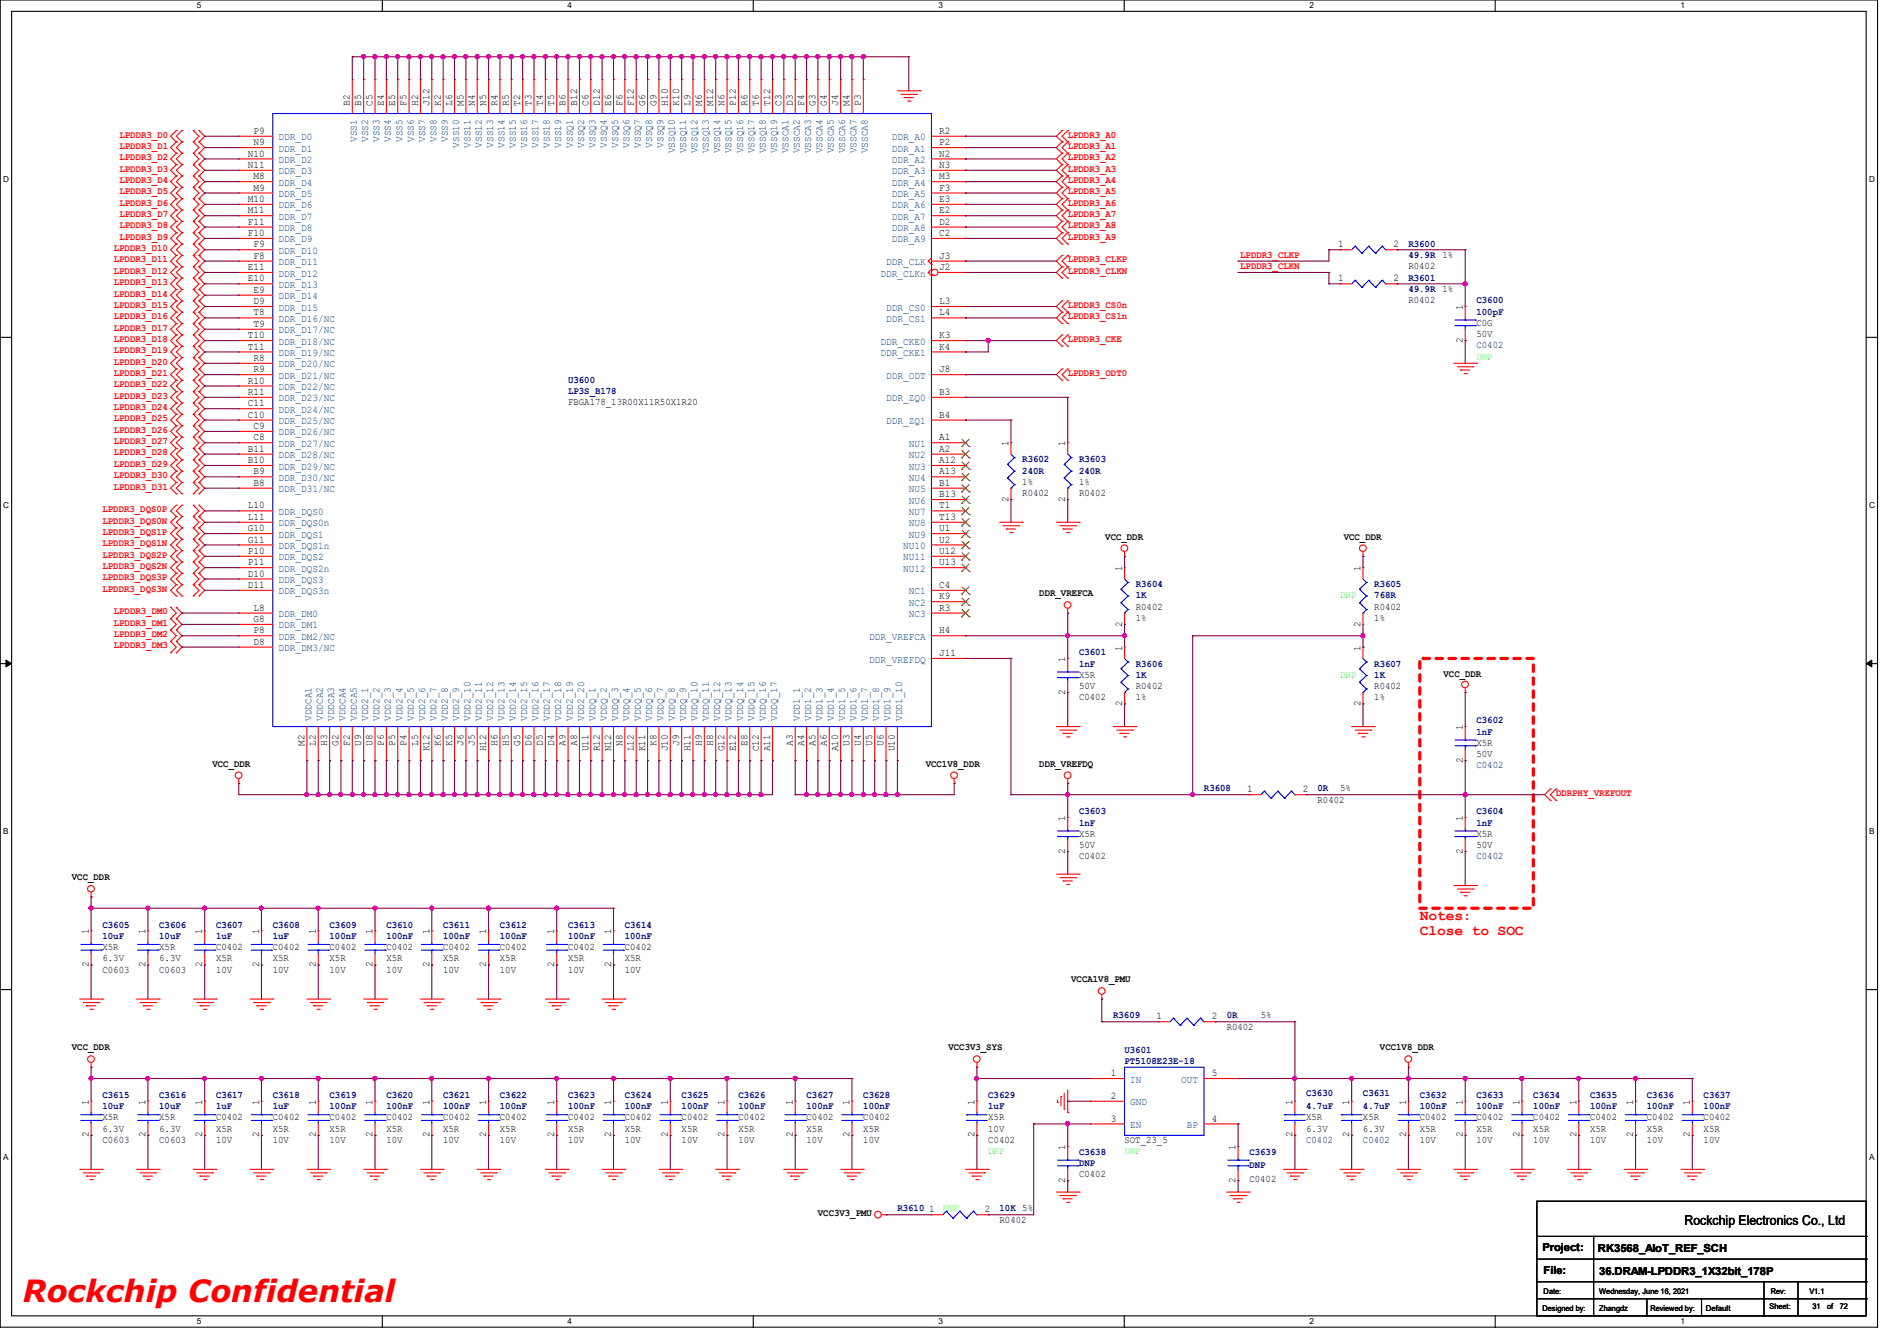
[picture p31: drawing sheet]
<svg xmlns="http://www.w3.org/2000/svg" width="297mm" height="210mm" viewBox="0 0 297 210" stroke-linecap="round" stroke-linejoin="round" font-family="sans-serif">
<defs><g id="words">
<text font-size="4.8" fill="#f00" x="3.6" y="204">Rockchip Confidential</text>
<g font-size="2.3" fill="#f00">
<text x="222.3" y="144.1">Notes:</text>
<text x="222.3" y="146.4">Close to SOC</text>
</g>
<text font-size="2.1" x="263.7" y="191.9">Rockchip Electronics Co., Ltd</text>
<g font-size="1.7">
<text x="241.5" y="196">Project:</text>
<text x="250.2" y="196.1">RK3568_AIoT_REF_SCH</text>
<text x="241.7" y="199.5">File:</text>
<text x="250.4" y="199.7">36.DRAM-LPDDR3_1X32bit_178P</text>
</g>
<g font-size="1.6">
<text x="54.8" y="16.6" transform="rotate(-90 54.8 16.6)">B2</text>
<text x="56.6" y="16.6" transform="rotate(-90 56.6 16.6)">B5</text>
<text x="58.3" y="16.6" transform="rotate(-90 58.3 16.6)">C5</text>
<text x="60.1" y="16.6" transform="rotate(-90 60.1 16.6)">E4</text>
<text x="61.9" y="16.6" transform="rotate(-90 61.9 16.6)">E5</text>
<text x="63.7" y="16.6" transform="rotate(-90 63.7 16.6)">F5</text>
<text x="65.4" y="16.6" transform="rotate(-90 65.4 16.6)">H2</text>
<text x="67.2" y="16.6" transform="rotate(-90 67.2 16.6)">J12</text>
<text x="69" y="16.6" transform="rotate(-90 69 16.6)">K2</text>
<text x="70.8" y="16.6" transform="rotate(-90 70.8 16.6)">L6</text>
<text x="72.6" y="16.6" transform="rotate(-90 72.6 16.6)">M5</text>
<text x="74.3" y="16.6" transform="rotate(-90 74.3 16.6)">N4</text>
<text x="76.1" y="16.6" transform="rotate(-90 76.1 16.6)">N5</text>
<text x="77.9" y="16.6" transform="rotate(-90 77.9 16.6)">R4</text>
<text x="79.7" y="16.6" transform="rotate(-90 79.7 16.6)">R5</text>
<text x="81.5" y="16.6" transform="rotate(-90 81.5 16.6)">T2</text>
<text x="83.2" y="16.6" transform="rotate(-90 83.2 16.6)">T3</text>
<text x="85" y="16.6" transform="rotate(-90 85 16.6)">T4</text>
<text x="86.8" y="16.6" transform="rotate(-90 86.8 16.6)">T5</text>
<text x="88.6" y="16.6" transform="rotate(-90 88.6 16.6)">B6</text>
<text x="90.3" y="16.6" transform="rotate(-90 90.3 16.6)">B12</text>
<text x="92.1" y="16.6" transform="rotate(-90 92.1 16.6)">C6</text>
<text x="93.9" y="16.6" transform="rotate(-90 93.9 16.6)">D12</text>
<text x="95.7" y="16.6" transform="rotate(-90 95.7 16.6)">E6</text>
<text x="97.5" y="16.6" transform="rotate(-90 97.5 16.6)">F6</text>
<text x="99.2" y="16.6" transform="rotate(-90 99.2 16.6)">F12</text>
<text x="101" y="16.6" transform="rotate(-90 101 16.6)">G6</text>
<text x="102.8" y="16.6" transform="rotate(-90 102.8 16.6)">G9</text>
<text x="104.6" y="16.6" transform="rotate(-90 104.6 16.6)">H10</text>
<text x="106.3" y="16.6" transform="rotate(-90 106.3 16.6)">K10</text>
<text x="108.1" y="16.6" transform="rotate(-90 108.1 16.6)">L9</text>
<text x="109.9" y="16.6" transform="rotate(-90 109.9 16.6)">M6</text>
<text x="111.7" y="16.6" transform="rotate(-90 111.7 16.6)">M12</text>
<text x="113.5" y="16.6" transform="rotate(-90 113.5 16.6)">N6</text>
<text x="115.2" y="16.6" transform="rotate(-90 115.2 16.6)">P12</text>
<text x="117" y="16.6" transform="rotate(-90 117 16.6)">R6</text>
<text x="118.8" y="16.6" transform="rotate(-90 118.8 16.6)">T6</text>
<text x="120.6" y="16.6" transform="rotate(-90 120.6 16.6)">T12</text>
<text x="122.3" y="16.6" transform="rotate(-90 122.3 16.6)">C3</text>
<text x="124.1" y="16.6" transform="rotate(-90 124.1 16.6)">D3</text>
<text x="125.9" y="16.6" transform="rotate(-90 125.9 16.6)">F4</text>
<text x="127.7" y="16.6" transform="rotate(-90 127.7 16.6)">G3</text>
<text x="129.5" y="16.6" transform="rotate(-90 129.5 16.6)">G4</text>
<text x="131.2" y="16.6" transform="rotate(-90 131.2 16.6)">J4</text>
<text x="133" y="16.6" transform="rotate(-90 133 16.6)">M4</text>
<text x="134.8" y="16.6" transform="rotate(-90 134.8 16.6)">P3</text>
<text x="39.7" y="21">P9</text>
<text x="39.7" y="22.7">N9</text>
<text x="147.1" y="21">R2</text>
<text x="147.1" y="22.7">P2</text>
<text x="38.8" y="24.5">N10</text>
<text x="38.8" y="26.3">N11</text>
<text x="39.7" y="28.1">M8</text>
<text x="39.7" y="29.8">M9</text>
<text x="147.1" y="24.5">N2</text>
<text x="147.1" y="26.3">N3</text>
<text x="147.1" y="28.1">M3</text>
<text x="147.1" y="29.8">F3</text>
<text x="38.8" y="31.6">M10</text>
<text x="38.8" y="33.4">M11</text>
<text x="38.8" y="35.2">F11</text>
<text x="147.1" y="31.6">E3</text>
<text x="147.1" y="33.4">E2</text>
<text x="147.1" y="35.2">D2</text>
<text x="38.8" y="37">F10</text>
<text x="39.7" y="38.7">F9</text>
<text x="39.7" y="40.5">F8</text>
<text x="147.1" y="37">C2</text>
<text x="147.1" y="40.5">J3</text>
<text x="209.5" y="38.7">1</text>
<text x="218.2" y="38.7">2</text>
<text x="38.8" y="42.3">E11</text>
<text x="38.8" y="44.1">E10</text>
<text x="39.7" y="45.8">E9</text>
<text x="39.7" y="47.6">D9</text>
<text x="147.1" y="42.3">J2</text>
<text x="147.1" y="47.6">L3</text>
<text x="209.5" y="44.1">1</text>
<text x="218.2" y="44.1">2</text>
<text x="220.5" y="47.5">R0402</text>
<text x="220.5" y="42.1">R0402</text>
<text x="38.8" y="53">T10</text>
<text x="39.7" y="49.4">T8</text>
<text x="39.7" y="51.2">T9</text>
<text x="147.1" y="49.4">L4</text>
<text x="147.1" y="53">K3</text>
<text x="229" y="53.7" transform="rotate(-90 229 53.7)">2</text>
<text x="229" y="48.6" transform="rotate(-90 229 48.6)">1</text>
<text x="231.2" y="51">C0G</text>
<text x="231.2" y="52.8">50V</text>
<text x="38.8" y="54.7">T11</text>
<text x="39.7" y="56.5">R8</text>
<text x="39.7" y="58.3">R9</text>
<text x="147.1" y="54.7">K4</text>
<text x="147.1" y="58.3">J8</text>
<text x="38.8" y="60.1">R10</text>
<text x="38.8" y="61.8">R11</text>
<text x="38.8" y="63.6">C11</text>
<text x="38.8" y="65.4">C10</text>
<text x="88.9" y="63.5">FBGA178_13R00X11R50X1R20</text>
<text x="147.1" y="61.8">B3</text>
<text x="147.1" y="65.4">B4</text>
<text x="38.8" y="70.7">B11</text>
<text x="39.7" y="67.2">C9</text>
<text x="39.7" y="69">C8</text>
<text x="147.1" y="69">A1</text>
<text x="147.1" y="70.7">A2</text>
<text x="157.9" y="69.9" transform="rotate(-90 157.9 69.9)">1</text>
<text x="166.8" y="69.9" transform="rotate(-90 166.8 69.9)">1</text>
<text x="38.8" y="72.5">B10</text>
<text x="39.7" y="74.3">B9</text>
<text x="39.7" y="76.1">B8</text>
<text x="147.1" y="72.5">A12</text>
<text x="147.1" y="74.3">A13</text>
<text x="147.1" y="76.1">B1</text>
<text x="147.1" y="77.9">B13</text>
<text x="160.1" y="77.7">R0402</text>
<text x="160.1" y="75.9">1%</text>
<text x="168.9" y="77.7">R0402</text>
<text x="168.9" y="75.9">1%</text>
<text x="38.8" y="79.6">L10</text>
<text x="38.8" y="81.4">L11</text>
<text x="38.8" y="83.2">G10</text>
<text x="147.1" y="79.6">T1</text>
<text x="147.1" y="81.4">T13</text>
<text x="147.1" y="83.2">U1</text>
<text x="157.9" y="78.6" transform="rotate(-90 157.9 78.6)">2</text>
<text x="166.8" y="78.6" transform="rotate(-90 166.8 78.6)">2</text>
<text x="38.8" y="85">G11</text>
<text x="38.8" y="86.7">P10</text>
<text x="38.8" y="88.5">P11</text>
<text x="147.1" y="85">U2</text>
<text x="147.1" y="86.7">U12</text>
<text x="147.1" y="88.5">U13</text>
<text x="173.1" y="84.5">VCC_DDR</text>
<text x="175.7" y="89.5" transform="rotate(-90 175.7 89.5)">1</text>
<text x="210.4" y="84.5">VCC_DDR</text>
<text x="213" y="89.5" transform="rotate(-90 213 89.5)">1</text>
<text x="38.8" y="90.3">D10</text>
<text x="38.8" y="92.1">D11</text>
<text x="39.7" y="95.6">L8</text>
<text x="147.1" y="92.1">C4</text>
<text x="147.1" y="93.9">K9</text>
<text x="147.1" y="95.6">R3</text>
<text x="162.7" y="93.4">DDR_VREFCA</text>
<text x="177.8" y="95.5">R0402</text>
<text x="215.2" y="95.5">R0402</text>
<text x="39.7" y="97.4">G8</text>
<text x="39.7" y="99.2">P8</text>
<text x="39.7" y="101">D8</text>
<text x="147.1" y="99.2">H4</text>
<text x="175.7" y="101.9" transform="rotate(-90 175.7 101.9)">1</text>
<text x="175.7" y="98.1" transform="rotate(-90 175.7 98.1)">2</text>
<text x="177.8" y="97.2">1%</text>
<text x="213" y="101.9" transform="rotate(-90 213 101.9)">1</text>
<text x="213" y="98.1" transform="rotate(-90 213 98.1)">2</text>
<text x="215.2" y="97.2">1%</text>
<text x="147.1" y="102.7">J11</text>
<text x="166.8" y="103.7" transform="rotate(-90 166.8 103.7)">1</text>
<text x="168.9" y="106.1">X5R</text>
<text x="168.9" y="107.9">50V</text>
<text x="177.8" y="107.9">R0402</text>
<text x="215.2" y="107.9">R0402</text>
<text x="226" y="106">VCC_DDR</text>
<text x="166.8" y="108.8" transform="rotate(-90 166.8 108.8)">2</text>
<text x="168.9" y="109.7">C0402</text>
<text x="175.7" y="110.6" transform="rotate(-90 175.7 110.6)">2</text>
<text x="177.8" y="109.7">1%</text>
<text x="213" y="110.6" transform="rotate(-90 213 110.6)">2</text>
<text x="215.2" y="109.7">1%</text>
<text x="47.7" y="116.8" transform="rotate(-90 47.7 116.8)">M2</text>
<text x="49.4" y="116.8" transform="rotate(-90 49.4 116.8)">L2</text>
<text x="51.2" y="116.8" transform="rotate(-90 51.2 116.8)">H3</text>
<text x="53" y="116.8" transform="rotate(-90 53 116.8)">G2</text>
<text x="54.8" y="116.8" transform="rotate(-90 54.8 116.8)">F2</text>
<text x="56.6" y="116.8" transform="rotate(-90 56.6 116.8)">U9</text>
<text x="58.3" y="116.8" transform="rotate(-90 58.3 116.8)">U8</text>
<text x="60.1" y="116.8" transform="rotate(-90 60.1 116.8)">P6</text>
<text x="61.9" y="116.8" transform="rotate(-90 61.9 116.8)">P5</text>
<text x="63.7" y="116.8" transform="rotate(-90 63.7 116.8)">P4</text>
<text x="65.4" y="116.8" transform="rotate(-90 65.4 116.8)">L5</text>
<text x="67.2" y="117.7" transform="rotate(-90 67.2 117.7)">K12</text>
<text x="69" y="116.8" transform="rotate(-90 69 116.8)">K6</text>
<text x="70.8" y="116.8" transform="rotate(-90 70.8 116.8)">K5</text>
<text x="72.6" y="116.8" transform="rotate(-90 72.6 116.8)">J6</text>
<text x="74.3" y="116.8" transform="rotate(-90 74.3 116.8)">J5</text>
<text x="76.1" y="117.7" transform="rotate(-90 76.1 117.7)">H12</text>
<text x="77.9" y="116.8" transform="rotate(-90 77.9 116.8)">H6</text>
<text x="79.7" y="116.8" transform="rotate(-90 79.7 116.8)">H5</text>
<text x="81.5" y="116.8" transform="rotate(-90 81.5 116.8)">G5</text>
<text x="83.2" y="116.8" transform="rotate(-90 83.2 116.8)">D6</text>
<text x="85" y="116.8" transform="rotate(-90 85 116.8)">D5</text>
<text x="86.8" y="116.8" transform="rotate(-90 86.8 116.8)">D4</text>
<text x="88.6" y="116.8" transform="rotate(-90 88.6 116.8)">A9</text>
<text x="90.3" y="116.8" transform="rotate(-90 90.3 116.8)">A8</text>
<text x="92.1" y="117.7" transform="rotate(-90 92.1 117.7)">U11</text>
<text x="93.9" y="117.7" transform="rotate(-90 93.9 117.7)">R12</text>
<text x="95.7" y="117.7" transform="rotate(-90 95.7 117.7)">N12</text>
<text x="97.5" y="116.8" transform="rotate(-90 97.5 116.8)">N8</text>
<text x="99.2" y="117.7" transform="rotate(-90 99.2 117.7)">L12</text>
<text x="101" y="117.7" transform="rotate(-90 101 117.7)">K11</text>
<text x="102.8" y="116.8" transform="rotate(-90 102.8 116.8)">K8</text>
<text x="104.6" y="117.7" transform="rotate(-90 104.6 117.7)">J10</text>
<text x="106.3" y="116.8" transform="rotate(-90 106.3 116.8)">J9</text>
<text x="108.1" y="117.7" transform="rotate(-90 108.1 117.7)">H11</text>
<text x="109.9" y="116.8" transform="rotate(-90 109.9 116.8)">H9</text>
<text x="111.7" y="116.8" transform="rotate(-90 111.7 116.8)">H8</text>
<text x="113.5" y="117.7" transform="rotate(-90 113.5 117.7)">G12</text>
<text x="115.2" y="117.7" transform="rotate(-90 115.2 117.7)">E12</text>
<text x="117" y="116.8" transform="rotate(-90 117 116.8)">E8</text>
<text x="118.8" y="117.7" transform="rotate(-90 118.8 117.7)">C12</text>
<text x="120.6" y="117.7" transform="rotate(-90 120.6 117.7)">A11</text>
<text x="124.1" y="116.8" transform="rotate(-90 124.1 116.8)">A3</text>
<text x="125.9" y="116.8" transform="rotate(-90 125.9 116.8)">A4</text>
<text x="127.7" y="116.8" transform="rotate(-90 127.7 116.8)">A5</text>
<text x="129.5" y="116.8" transform="rotate(-90 129.5 116.8)">A6</text>
<text x="131.2" y="117.7" transform="rotate(-90 131.2 117.7)">A10</text>
<text x="133" y="116.8" transform="rotate(-90 133 116.8)">U3</text>
<text x="134.8" y="116.8" transform="rotate(-90 134.8 116.8)">U4</text>
<text x="136.6" y="116.8" transform="rotate(-90 136.6 116.8)">U5</text>
<text x="138.3" y="116.8" transform="rotate(-90 138.3 116.8)">U6</text>
<text x="140.1" y="117.7" transform="rotate(-90 140.1 117.7)">U10</text>
<text x="229" y="119.5" transform="rotate(-90 229 119.5)">2</text>
<text x="229" y="114.3" transform="rotate(-90 229 114.3)">1</text>
<text x="231.2" y="116.8">X5R</text>
<text x="231.2" y="118.6">50V</text>
<text x="33.3" y="120.1">VCC_DDR</text>
<text x="144.9" y="120.1">VCC1V8_DDR</text>
<text x="162.7" y="120.1">DDR_VREFDQ</text>
<text x="195.3" y="124.1">1</text>
<text x="204" y="124.1">2</text>
<text x="206.3" y="125.7">R0402</text>
<text x="209.8" y="123.9">5%</text>
<text x="166.8" y="128.6" transform="rotate(-90 166.8 128.6)">1</text>
<text x="168.9" y="131">X5R</text>
<text x="229" y="128.6" transform="rotate(-90 229 128.6)">1</text>
<text x="231.2" y="131">X5R</text>
<text x="11.3" y="137.8">VCC_DDR</text>
<text x="166.8" y="133.7" transform="rotate(-90 166.8 133.7)">2</text>
<text x="168.9" y="134.6">C0402</text>
<text x="168.9" y="132.8">50V</text>
<text x="229" y="133.7" transform="rotate(-90 229 133.7)">2</text>
<text x="231.2" y="132.8">50V</text>
<text x="13.9" y="146.3" transform="rotate(-90 13.9 146.3)">1</text>
<text x="16" y="148.8">X5R</text>
<text x="22.8" y="146.3" transform="rotate(-90 22.8 146.3)">1</text>
<text x="24.9" y="148.8">X5R</text>
<text x="31.7" y="146.3" transform="rotate(-90 31.7 146.3)">1</text>
<text x="33.8" y="148.8">C0402</text>
<text x="40.6" y="146.3" transform="rotate(-90 40.6 146.3)">1</text>
<text x="42.7" y="148.8">C0402</text>
<text x="49.4" y="146.3" transform="rotate(-90 49.4 146.3)">1</text>
<text x="51.6" y="148.8">C0402</text>
<text x="58.3" y="146.3" transform="rotate(-90 58.3 146.3)">1</text>
<text x="60.5" y="148.8">C0402</text>
<text x="67.2" y="146.3" transform="rotate(-90 67.2 146.3)">1</text>
<text x="69.4" y="148.8">C0402</text>
<text x="76.1" y="146.3" transform="rotate(-90 76.1 146.3)">1</text>
<text x="78.3" y="148.8">C0402</text>
<text x="86.8" y="146.3" transform="rotate(-90 86.8 146.3)">1</text>
<text x="88.9" y="148.8">C0402</text>
<text x="95.7" y="146.3" transform="rotate(-90 95.7 146.3)">1</text>
<text x="97.8" y="148.8">C0402</text>
<text x="13.9" y="151.5" transform="rotate(-90 13.9 151.5)">2</text>
<text x="16" y="152.4">C0603</text>
<text x="16" y="150.6">6.3V</text>
<text x="22.8" y="151.5" transform="rotate(-90 22.8 151.5)">2</text>
<text x="24.9" y="152.4">C0603</text>
<text x="24.9" y="150.6">6.3V</text>
<text x="31.7" y="151.5" transform="rotate(-90 31.7 151.5)">2</text>
<text x="33.8" y="150.6">X5R</text>
<text x="33.8" y="152.4">10V</text>
<text x="40.6" y="151.5" transform="rotate(-90 40.6 151.5)">2</text>
<text x="42.7" y="150.6">X5R</text>
<text x="42.7" y="152.4">10V</text>
<text x="49.4" y="151.5" transform="rotate(-90 49.4 151.5)">2</text>
<text x="51.6" y="150.6">X5R</text>
<text x="51.6" y="152.4">10V</text>
<text x="58.3" y="151.5" transform="rotate(-90 58.3 151.5)">2</text>
<text x="60.5" y="150.6">X5R</text>
<text x="60.5" y="152.4">10V</text>
<text x="67.2" y="151.5" transform="rotate(-90 67.2 151.5)">2</text>
<text x="69.4" y="150.6">X5R</text>
<text x="69.4" y="152.4">10V</text>
<text x="76.1" y="151.5" transform="rotate(-90 76.1 151.5)">2</text>
<text x="78.3" y="150.6">X5R</text>
<text x="78.3" y="152.4">10V</text>
<text x="86.8" y="151.5" transform="rotate(-90 86.8 151.5)">2</text>
<text x="88.9" y="150.6">X5R</text>
<text x="88.9" y="152.4">10V</text>
<text x="95.7" y="151.5" transform="rotate(-90 95.7 151.5)">2</text>
<text x="97.8" y="150.6">X5R</text>
<text x="97.8" y="152.4">10V</text>
<text x="167.7" y="153.8">VCCA1V8_PMU</text>
<text x="181.1" y="159.6">1</text>
<text x="189.7" y="159.6">2</text>
<text x="192.1" y="161.2">R0402</text>
<text x="197.4" y="159.5">5%</text>
<text x="11.3" y="164.5">VCC_DDR</text>
<text x="148.5" y="164.5">VCC3V3_SYS</text>
<text x="216.1" y="164.5">VCC1V8_DDR</text>
<text x="13.9" y="173" transform="rotate(-90 13.9 173)">1</text>
<text x="22.8" y="173" transform="rotate(-90 22.8 173)">1</text>
<text x="31.7" y="173" transform="rotate(-90 31.7 173)">1</text>
<text x="40.6" y="173" transform="rotate(-90 40.6 173)">1</text>
<text x="49.4" y="173" transform="rotate(-90 49.4 173)">1</text>
<text x="58.3" y="173" transform="rotate(-90 58.3 173)">1</text>
<text x="67.2" y="173" transform="rotate(-90 67.2 173)">1</text>
<text x="76.1" y="173" transform="rotate(-90 76.1 173)">1</text>
<text x="86.8" y="173" transform="rotate(-90 86.8 173)">1</text>
<text x="95.7" y="173" transform="rotate(-90 95.7 173)">1</text>
<text x="104.6" y="173" transform="rotate(-90 104.6 173)">1</text>
<text x="113.5" y="173" transform="rotate(-90 113.5 173)">1</text>
<text x="124.1" y="173" transform="rotate(-90 124.1 173)">1</text>
<text x="133" y="173" transform="rotate(-90 133 173)">1</text>
<text x="152.6" y="173" transform="rotate(-90 152.6 173)">1</text>
<text x="173.9" y="168.5">1</text>
<text x="173.9" y="172.1">2</text>
<text x="189.7" y="168.5">5</text>
<text x="202.4" y="173" transform="rotate(-90 202.4 173)">1</text>
<text x="211.2" y="173" transform="rotate(-90 211.2 173)">1</text>
<text x="220.1" y="173" transform="rotate(-90 220.1 173)">1</text>
<text x="229" y="173" transform="rotate(-90 229 173)">1</text>
<text x="237.9" y="173" transform="rotate(-90 237.9 173)">1</text>
<text x="246.8" y="173" transform="rotate(-90 246.8 173)">1</text>
<text x="255.7" y="173" transform="rotate(-90 255.7 173)">1</text>
<text x="264.6" y="173" transform="rotate(-90 264.6 173)">1</text>
<text x="13.9" y="178.1" transform="rotate(-90 13.9 178.1)">2</text>
<text x="16" y="179">C0603</text>
<text x="16" y="175.5">X5R</text>
<text x="16" y="177.2">6.3V</text>
<text x="22.8" y="178.1" transform="rotate(-90 22.8 178.1)">2</text>
<text x="24.9" y="179">C0603</text>
<text x="24.9" y="175.5">X5R</text>
<text x="24.9" y="177.2">6.3V</text>
<text x="31.7" y="178.1" transform="rotate(-90 31.7 178.1)">2</text>
<text x="33.8" y="175.5">C0402</text>
<text x="33.8" y="177.2">X5R</text>
<text x="33.8" y="179">10V</text>
<text x="40.6" y="178.1" transform="rotate(-90 40.6 178.1)">2</text>
<text x="42.7" y="175.5">C0402</text>
<text x="42.7" y="177.2">X5R</text>
<text x="42.7" y="179">10V</text>
<text x="49.4" y="178.1" transform="rotate(-90 49.4 178.1)">2</text>
<text x="51.6" y="175.5">C0402</text>
<text x="51.6" y="177.2">X5R</text>
<text x="51.6" y="179">10V</text>
<text x="58.3" y="178.1" transform="rotate(-90 58.3 178.1)">2</text>
<text x="60.5" y="175.5">C0402</text>
<text x="60.5" y="177.2">X5R</text>
<text x="60.5" y="179">10V</text>
<text x="67.2" y="178.1" transform="rotate(-90 67.2 178.1)">2</text>
<text x="69.4" y="175.5">C0402</text>
<text x="69.4" y="177.2">X5R</text>
<text x="69.4" y="179">10V</text>
<text x="76.1" y="178.1" transform="rotate(-90 76.1 178.1)">2</text>
<text x="78.3" y="175.5">C0402</text>
<text x="78.3" y="177.2">X5R</text>
<text x="78.3" y="179">10V</text>
<text x="86.8" y="178.1" transform="rotate(-90 86.8 178.1)">2</text>
<text x="88.9" y="175.5">C0402</text>
<text x="88.9" y="177.2">X5R</text>
<text x="88.9" y="179">10V</text>
<text x="95.7" y="178.1" transform="rotate(-90 95.7 178.1)">2</text>
<text x="97.8" y="175.5">C0402</text>
<text x="97.8" y="177.2">X5R</text>
<text x="97.8" y="179">10V</text>
<text x="104.6" y="178.1" transform="rotate(-90 104.6 178.1)">2</text>
<text x="106.7" y="175.5">C0402</text>
<text x="106.7" y="177.2">X5R</text>
<text x="106.7" y="179">10V</text>
<text x="113.5" y="178.1" transform="rotate(-90 113.5 178.1)">2</text>
<text x="115.6" y="175.5">C0402</text>
<text x="115.6" y="177.2">X5R</text>
<text x="115.6" y="179">10V</text>
<text x="124.1" y="178.1" transform="rotate(-90 124.1 178.1)">2</text>
<text x="126.3" y="175.5">C0402</text>
<text x="126.3" y="177.2">X5R</text>
<text x="126.3" y="179">10V</text>
<text x="133" y="178.1" transform="rotate(-90 133 178.1)">2</text>
<text x="135.2" y="175.5">C0402</text>
<text x="135.2" y="177.2">X5R</text>
<text x="135.2" y="179">10V</text>
<text x="152.6" y="178.1" transform="rotate(-90 152.6 178.1)">2</text>
<text x="154.7" y="179">C0402</text>
<text x="154.7" y="175.5">X5R</text>
<text x="154.7" y="177.2">10V</text>
<text x="173.9" y="175.6">3</text>
<text x="176.1" y="179">SOT_23_5</text>
<text x="189.7" y="175.6">4</text>
<text x="202.4" y="178.1" transform="rotate(-90 202.4 178.1)">2</text>
<text x="204.5" y="175.5">X5R</text>
<text x="204.5" y="177.2">6.3V</text>
<text x="211.2" y="178.1" transform="rotate(-90 211.2 178.1)">2</text>
<text x="213.4" y="175.5">X5R</text>
<text x="213.4" y="177.2">6.3V</text>
<text x="220.1" y="178.1" transform="rotate(-90 220.1 178.1)">2</text>
<text x="222.3" y="175.5">C0402</text>
<text x="222.3" y="177.2">X5R</text>
<text x="222.3" y="179">10V</text>
<text x="229" y="178.1" transform="rotate(-90 229 178.1)">2</text>
<text x="231.2" y="175.5">C0402</text>
<text x="231.2" y="177.2">X5R</text>
<text x="231.2" y="179">10V</text>
<text x="237.9" y="178.1" transform="rotate(-90 237.9 178.1)">2</text>
<text x="240.1" y="175.5">C0402</text>
<text x="240.1" y="177.2">X5R</text>
<text x="240.1" y="179">10V</text>
<text x="246.8" y="178.1" transform="rotate(-90 246.8 178.1)">2</text>
<text x="249" y="175.5">C0402</text>
<text x="249" y="177.2">X5R</text>
<text x="249" y="179">10V</text>
<text x="255.7" y="178.1" transform="rotate(-90 255.7 178.1)">2</text>
<text x="257.8" y="175.5">C0402</text>
<text x="257.8" y="177.2">X5R</text>
<text x="257.8" y="179">10V</text>
<text x="264.6" y="178.1" transform="rotate(-90 264.6 178.1)">2</text>
<text x="266.7" y="175.5">C0402</text>
<text x="266.7" y="177.2">X5R</text>
<text x="266.7" y="179">10V</text>
<text x="166.8" y="185.2" transform="rotate(-90 166.8 185.2)">2</text>
<text x="166.8" y="180.1" transform="rotate(-90 166.8 180.1)">1</text>
<text x="168.9" y="184.4">C0402</text>
<text x="193.5" y="185.2" transform="rotate(-90 193.5 185.2)">2</text>
<text x="193.5" y="180.1" transform="rotate(-90 193.5 180.1)">1</text>
<text x="195.6" y="185.1">C0402</text>
<text x="128.1" y="190.5">VCC3V3_PMU</text>
<text x="145.5" y="189.9">1</text>
<text x="154.2" y="189.9">2</text>
<text x="156.5" y="191.5">R0402</text>
</g>
<g font-size="1.6" fill="#f00">
<text x="18.7" y="21.5">LPDDR3_D0</text>
<text x="18.7" y="23.3">LPDDR3_D1</text>
<text x="167.2" y="21.5">LPDDR3_A0</text>
<text x="167.2" y="23.3">LPDDR3_A1</text>
<text x="18.7" y="25.1">LPDDR3_D2</text>
<text x="18.7" y="26.9">LPDDR3_D3</text>
<text x="18.7" y="28.7">LPDDR3_D4</text>
<text x="167.2" y="25.1">LPDDR3_A2</text>
<text x="167.2" y="26.9">LPDDR3_A3</text>
<text x="167.2" y="28.7">LPDDR3_A4</text>
<text x="18.7" y="30.4">LPDDR3_D5</text>
<text x="18.7" y="32.2">LPDDR3_D6</text>
<text x="18.7" y="34">LPDDR3_D7</text>
<text x="18.7" y="35.8">LPDDR3_D8</text>
<text x="167.2" y="30.4">LPDDR3_A5</text>
<text x="167.2" y="32.2">LPDDR3_A6</text>
<text x="167.2" y="34">LPDDR3_A7</text>
<text x="167.2" y="35.8">LPDDR3_A8</text>
<text x="17.8" y="39.3">LPDDR3_D10</text>
<text x="17.8" y="41.1">LPDDR3_D11</text>
<text x="18.7" y="37.5">LPDDR3_D9</text>
<text x="167.2" y="37.5">LPDDR3_A9</text>
<text x="167.2" y="41.1">LPDDR3_CLKP</text>
<text x="194.2" y="40.3">LPDDR3_CLKP</text>
<text x="17.8" y="42.9">LPDDR3_D12</text>
<text x="17.8" y="44.7">LPDDR3_D13</text>
<text x="17.8" y="46.4">LPDDR3_D14</text>
<text x="167.2" y="42.9">LPDDR3_CLKN</text>
<text x="194.2" y="42.1">LPDDR3_CLKN</text>
<text x="17.8" y="48.2">LPDDR3_D15</text>
<text x="17.8" y="50">LPDDR3_D16</text>
<text x="17.8" y="51.8">LPDDR3_D17</text>
<text x="17.8" y="53.5">LPDDR3_D18</text>
<text x="167.2" y="48.2">LPDDR3_CS0n</text>
<text x="167.2" y="50">LPDDR3_CS1n</text>
<text x="167.2" y="53.5">LPDDR3_CKE</text>
<text x="17.8" y="55.3">LPDDR3_D19</text>
<text x="17.8" y="57.1">LPDDR3_D20</text>
<text x="17.8" y="58.9">LPDDR3_D21</text>
<text x="167.2" y="58.9">LPDDR3_ODT0</text>
<text x="17.8" y="60.7">LPDDR3_D22</text>
<text x="17.8" y="62.4">LPDDR3_D23</text>
<text x="17.8" y="64.2">LPDDR3_D24</text>
<text x="17.8" y="66">LPDDR3_D25</text>
<text x="17.8" y="67.8">LPDDR3_D26</text>
<text x="17.8" y="69.6">LPDDR3_D27</text>
<text x="17.8" y="71.3">LPDDR3_D28</text>
<text x="17.8" y="73.1">LPDDR3_D29</text>
<text x="17.8" y="74.9">LPDDR3_D30</text>
<text x="17.8" y="76.7">LPDDR3_D31</text>
<text x="16" y="80.2">LPDDR3_DQS0P</text>
<text x="16" y="82">LPDDR3_DQS0N</text>
<text x="16" y="83.8">LPDDR3_DQS1P</text>
<text x="16" y="85.6">LPDDR3_DQS1N</text>
<text x="16" y="87.3">LPDDR3_DQS2P</text>
<text x="16" y="89.1">LPDDR3_DQS2N</text>
<text x="16" y="90.9">LPDDR3_DQS3P</text>
<text x="16" y="92.7">LPDDR3_DQS3N</text>
<text x="17.8" y="96.2">LPDDR3_DM0</text>
<text x="17.8" y="98">LPDDR3_DM1</text>
<text x="17.8" y="99.8">LPDDR3_DM2</text>
<text x="17.8" y="101.6">LPDDR3_DM3</text>
<text x="243.6" y="124.7">DDRPHY_VREFOUT</text>
</g>
<g font-size="1.6" fill="#004080">
<text x="43.6" y="22">DDR_D0</text>
<text x="43.6" y="23.7">DDR_D1</text>
<text x="55.9" y="22.2" transform="rotate(-90 55.9 22.2)">VSS1</text>
<text x="57.7" y="22.2" transform="rotate(-90 57.7 22.2)">VSS2</text>
<text x="59.4" y="22.2" transform="rotate(-90 59.4 22.2)">VSS3</text>
<text x="61.2" y="22.2" transform="rotate(-90 61.2 22.2)">VSS4</text>
<text x="63" y="22.2" transform="rotate(-90 63 22.2)">VSS5</text>
<text x="64.8" y="22.2" transform="rotate(-90 64.8 22.2)">VSS6</text>
<text x="66.5" y="22.2" transform="rotate(-90 66.5 22.2)">VSS7</text>
<text x="68.3" y="22.2" transform="rotate(-90 68.3 22.2)">VSS8</text>
<text x="70.1" y="22.2" transform="rotate(-90 70.1 22.2)">VSS9</text>
<text x="71.9" y="23.1" transform="rotate(-90 71.9 23.1)">VSS10</text>
<text x="73.7" y="23.1" transform="rotate(-90 73.7 23.1)">VSS11</text>
<text x="75.4" y="23.1" transform="rotate(-90 75.4 23.1)">VSS12</text>
<text x="77.2" y="23.1" transform="rotate(-90 77.2 23.1)">VSS13</text>
<text x="79" y="23.1" transform="rotate(-90 79 23.1)">VSS14</text>
<text x="80.8" y="23.1" transform="rotate(-90 80.8 23.1)">VSS15</text>
<text x="82.6" y="23.1" transform="rotate(-90 82.6 23.1)">VSS16</text>
<text x="84.3" y="23.1" transform="rotate(-90 84.3 23.1)">VSS17</text>
<text x="86.1" y="23.1" transform="rotate(-90 86.1 23.1)">VSS18</text>
<text x="87.9" y="23.1" transform="rotate(-90 87.9 23.1)">VSS19</text>
<text x="89.7" y="23.1" transform="rotate(-90 89.7 23.1)">VSSQ1</text>
<text x="91.4" y="23.1" transform="rotate(-90 91.4 23.1)">VSSQ2</text>
<text x="93.2" y="23.1" transform="rotate(-90 93.2 23.1)">VSSQ3</text>
<text x="95" y="23.1" transform="rotate(-90 95 23.1)">VSSQ4</text>
<text x="96.8" y="23.1" transform="rotate(-90 96.8 23.1)">VSSQ5</text>
<text x="98.6" y="23.1" transform="rotate(-90 98.6 23.1)">VSSQ6</text>
<text x="100.3" y="23.1" transform="rotate(-90 100.3 23.1)">VSSQ7</text>
<text x="102.1" y="23.1" transform="rotate(-90 102.1 23.1)">VSSQ8</text>
<text x="103.9" y="23.1" transform="rotate(-90 103.9 23.1)">VSSQ9</text>
<text x="139.6" y="22">DDR_A0</text>
<text x="139.6" y="23.7">DDR_A1</text>
<text x="43.6" y="25.5">DDR_D2</text>
<text x="43.6" y="27.3">DDR_D3</text>
<text x="43.6" y="29.1">DDR_D4</text>
<text x="105.7" y="24" transform="rotate(-90 105.7 24)">VSSQ10</text>
<text x="107.4" y="24" transform="rotate(-90 107.4 24)">VSSQ11</text>
<text x="109.2" y="24" transform="rotate(-90 109.2 24)">VSSQ12</text>
<text x="111" y="24" transform="rotate(-90 111 24)">VSSQ13</text>
<text x="112.8" y="24" transform="rotate(-90 112.8 24)">VSSQ14</text>
<text x="114.6" y="24" transform="rotate(-90 114.6 24)">VSSQ15</text>
<text x="116.3" y="24" transform="rotate(-90 116.3 24)">VSSQ16</text>
<text x="118.1" y="24" transform="rotate(-90 118.1 24)">VSSQ17</text>
<text x="119.9" y="24" transform="rotate(-90 119.9 24)">VSSQ18</text>
<text x="121.7" y="24" transform="rotate(-90 121.7 24)">VSSQ19</text>
<text x="123.4" y="24" transform="rotate(-90 123.4 24)">VSSCA1</text>
<text x="125.2" y="24" transform="rotate(-90 125.2 24)">VSSCA2</text>
<text x="127" y="24" transform="rotate(-90 127 24)">VSSCA3</text>
<text x="128.8" y="24" transform="rotate(-90 128.8 24)">VSSCA4</text>
<text x="130.6" y="24" transform="rotate(-90 130.6 24)">VSSCA5</text>
<text x="132.3" y="24" transform="rotate(-90 132.3 24)">VSSCA6</text>
<text x="134.1" y="24" transform="rotate(-90 134.1 24)">VSSCA7</text>
<text x="135.9" y="24" transform="rotate(-90 135.9 24)">VSSCA8</text>
<text x="139.6" y="25.5">DDR_A2</text>
<text x="139.6" y="27.3">DDR_A3</text>
<text x="139.6" y="29.1">DDR_A4</text>
<text x="43.6" y="30.9">DDR_D5</text>
<text x="43.6" y="32.6">DDR_D6</text>
<text x="43.6" y="34.4">DDR_D7</text>
<text x="139.6" y="30.9">DDR_A5</text>
<text x="139.6" y="32.6">DDR_A6</text>
<text x="139.6" y="34.4">DDR_A7</text>
<text x="43.6" y="36.2">DDR_D8</text>
<text x="43.6" y="38">DDR_D9</text>
<text x="43.6" y="39.8">DDR_D10</text>
<text x="43.6" y="41.5">DDR_D11</text>
<text x="138.7" y="41.5">DDR_CLK</text>
<text x="139.6" y="36.2">DDR_A8</text>
<text x="139.6" y="38">DDR_A9</text>
<text x="43.6" y="43.3">DDR_D12</text>
<text x="43.6" y="45.1">DDR_D13</text>
<text x="43.6" y="46.9">DDR_D14</text>
<text x="137.8" y="43.3">DDR_CLKn</text>
<text x="43.6" y="48.6">DDR_D15</text>
<text x="43.6" y="50.4">DDR_D16/NC</text>
<text x="43.6" y="52.2">DDR_D17/NC</text>
<text x="43.6" y="54">DDR_D18/NC</text>
<text x="137.8" y="54">DDR_CKE0</text>
<text x="138.7" y="48.6">DDR_CS0</text>
<text x="138.7" y="50.4">DDR_CS1</text>
<text x="43.6" y="55.8">DDR_D19/NC</text>
<text x="43.6" y="57.5">DDR_D20/NC</text>
<text x="43.6" y="59.3">DDR_D21/NC</text>
<text x="137.8" y="55.8">DDR_CKE1</text>
<text x="138.7" y="59.3">DDR_ODT</text>
<text x="43.6" y="61.1">DDR_D22/NC</text>
<text x="43.6" y="62.9">DDR_D23/NC</text>
<text x="43.6" y="64.6">DDR_D24/NC</text>
<text x="138.7" y="62.9">DDR_ZQ0</text>
<text x="43.6" y="66.4">DDR_D25/NC</text>
<text x="43.6" y="68.2">DDR_D26/NC</text>
<text x="43.6" y="70">DDR_D27/NC</text>
<text x="43.6" y="71.8">DDR_D28/NC</text>
<text x="138.7" y="66.4">DDR_ZQ1</text>
<text x="142.3" y="70">NU1</text>
<text x="142.3" y="71.8">NU2</text>
<text x="43.6" y="73.5">DDR_D29/NC</text>
<text x="43.6" y="75.3">DDR_D30/NC</text>
<text x="43.6" y="77.1">DDR_D31/NC</text>
<text x="142.3" y="73.5">NU3</text>
<text x="142.3" y="75.3">NU4</text>
<text x="142.3" y="77.1">NU5</text>
<text x="43.6" y="80.6">DDR_DQS0</text>
<text x="43.6" y="82.4">DDR_DQS0n</text>
<text x="142.3" y="78.9">NU6</text>
<text x="142.3" y="80.6">NU7</text>
<text x="142.3" y="82.4">NU8</text>
<text x="43.6" y="84.2">DDR_DQS1</text>
<text x="43.6" y="86">DDR_DQS1n</text>
<text x="43.6" y="87.8">DDR_DQS2</text>
<text x="43.6" y="89.5">DDR_DQS2n</text>
<text x="141.4" y="86">NU10</text>
<text x="141.4" y="87.8">NU11</text>
<text x="141.4" y="89.5">NU12</text>
<text x="142.3" y="84.2">NU9</text>
<text x="43.6" y="91.3">DDR_DQS3</text>
<text x="43.6" y="93.1">DDR_DQS3n</text>
<text x="142.3" y="93.1">NC1</text>
<text x="142.3" y="94.9">NC2</text>
<text x="43.6" y="96.6">DDR_DM0</text>
<text x="43.6" y="98.4">DDR_DM1</text>
<text x="43.6" y="100.2">DDR_DM2/NC</text>
<text x="43.6" y="102">DDR_DM3/NC</text>
<text x="136.1" y="100.2">DDR_VREFCA</text>
<text x="142.3" y="96.6">NC3</text>
<text x="136.1" y="103.8">DDR_VREFDQ</text>
<text x="48.8" y="112.9" transform="rotate(-90 48.8 112.9)">VDDCA1</text>
<text x="50.5" y="112.9" transform="rotate(-90 50.5 112.9)">VDDCA2</text>
<text x="52.3" y="112.9" transform="rotate(-90 52.3 112.9)">VDDCA3</text>
<text x="54.1" y="112.9" transform="rotate(-90 54.1 112.9)">VDDCA4</text>
<text x="55.9" y="112.9" transform="rotate(-90 55.9 112.9)">VDDCA5</text>
<text x="57.7" y="112.9" transform="rotate(-90 57.7 112.9)">VDD2_1</text>
<text x="59.4" y="112.9" transform="rotate(-90 59.4 112.9)">VDD2_2</text>
<text x="61.2" y="112.9" transform="rotate(-90 61.2 112.9)">VDD2_3</text>
<text x="63" y="112.9" transform="rotate(-90 63 112.9)">VDD2_4</text>
<text x="64.8" y="112.9" transform="rotate(-90 64.8 112.9)">VDD2_5</text>
<text x="66.5" y="112.9" transform="rotate(-90 66.5 112.9)">VDD2_6</text>
<text x="68.3" y="112.9" transform="rotate(-90 68.3 112.9)">VDD2_7</text>
<text x="70.1" y="112.9" transform="rotate(-90 70.1 112.9)">VDD2_8</text>
<text x="71.9" y="112.9" transform="rotate(-90 71.9 112.9)">VDD2_9</text>
<text x="73.7" y="112.9" transform="rotate(-90 73.7 112.9)">VDD2_10</text>
<text x="75.4" y="112.9" transform="rotate(-90 75.4 112.9)">VDD2_11</text>
<text x="77.2" y="112.9" transform="rotate(-90 77.2 112.9)">VDD2_12</text>
<text x="79" y="112.9" transform="rotate(-90 79 112.9)">VDD2_13</text>
<text x="80.8" y="112.9" transform="rotate(-90 80.8 112.9)">VDD2_14</text>
<text x="82.6" y="112.9" transform="rotate(-90 82.6 112.9)">VDD2_15</text>
<text x="84.3" y="112.9" transform="rotate(-90 84.3 112.9)">VDD2_16</text>
<text x="86.1" y="112.9" transform="rotate(-90 86.1 112.9)">VDD2_17</text>
<text x="87.9" y="112.9" transform="rotate(-90 87.9 112.9)">VDD2_18</text>
<text x="89.7" y="112.9" transform="rotate(-90 89.7 112.9)">VDD2_19</text>
<text x="91.4" y="112.9" transform="rotate(-90 91.4 112.9)">VDD2_20</text>
<text x="93.2" y="112.9" transform="rotate(-90 93.2 112.9)">VDDQ_1</text>
<text x="95" y="112.9" transform="rotate(-90 95 112.9)">VDDQ_2</text>
<text x="96.8" y="112.9" transform="rotate(-90 96.8 112.9)">VDDQ_3</text>
<text x="98.6" y="112.9" transform="rotate(-90 98.6 112.9)">VDDQ_4</text>
<text x="100.3" y="112.9" transform="rotate(-90 100.3 112.9)">VDDQ_5</text>
<text x="102.1" y="112.9" transform="rotate(-90 102.1 112.9)">VDDQ_6</text>
<text x="103.9" y="112.9" transform="rotate(-90 103.9 112.9)">VDDQ_7</text>
<text x="105.7" y="112.9" transform="rotate(-90 105.7 112.9)">VDDQ_8</text>
<text x="107.4" y="112.9" transform="rotate(-90 107.4 112.9)">VDDQ_9</text>
<text x="109.2" y="112.9" transform="rotate(-90 109.2 112.9)">VDDQ_10</text>
<text x="111" y="112.9" transform="rotate(-90 111 112.9)">VDDQ_11</text>
<text x="112.8" y="112.9" transform="rotate(-90 112.8 112.9)">VDDQ_12</text>
<text x="114.6" y="112.9" transform="rotate(-90 114.6 112.9)">VDDQ_13</text>
<text x="116.3" y="112.9" transform="rotate(-90 116.3 112.9)">VDDQ_14</text>
<text x="118.1" y="112.9" transform="rotate(-90 118.1 112.9)">VDDQ_15</text>
<text x="119.9" y="112.9" transform="rotate(-90 119.9 112.9)">VDDQ_16</text>
<text x="121.7" y="112.9" transform="rotate(-90 121.7 112.9)">VDDQ_17</text>
<text x="125.2" y="112.9" transform="rotate(-90 125.2 112.9)">VDD1_1</text>
<text x="127" y="112.9" transform="rotate(-90 127 112.9)">VDD1_2</text>
<text x="128.8" y="112.9" transform="rotate(-90 128.8 112.9)">VDD1_3</text>
<text x="130.6" y="112.9" transform="rotate(-90 130.6 112.9)">VDD1_4</text>
<text x="132.3" y="112.9" transform="rotate(-90 132.3 112.9)">VDD1_5</text>
<text x="134.1" y="112.9" transform="rotate(-90 134.1 112.9)">VDD1_6</text>
<text x="135.9" y="112.9" transform="rotate(-90 135.9 112.9)">VDD1_7</text>
<text x="137.7" y="112.9" transform="rotate(-90 137.7 112.9)">VDD1_8</text>
<text x="139.4" y="112.9" transform="rotate(-90 139.4 112.9)">VDD1_9</text>
<text x="141.2" y="112.9" transform="rotate(-90 141.2 112.9)">VDD1_10</text>
<text x="177" y="169.5">IN</text>
<text x="177" y="173.1">GND</text>
<text x="185" y="169.5">OUT</text>
<text x="177" y="176.7">EN</text>
<text x="185.8" y="176.7">BP</text>
</g>
<g font-size="1.6" fill="#000080">
<text x="220.5" y="38.6">R3600</text>
<text x="220.5" y="40.4">49.9R 1%</text>
<text x="220.5" y="43.9">R3601</text>
<text x="220.5" y="45.7">49.9R 1%</text>
<text x="231.2" y="47.5">C3600</text>
<text x="231.2" y="49.3">100pF</text>
<text x="88.9" y="59.9">U3600</text>
<text x="231.2" y="54.6">C0402</text>
<text x="88.9" y="61.7">LP3S_B178</text>
<text x="160.1" y="72.4">R3602</text>
<text x="160.1" y="74.2">240R</text>
<text x="168.9" y="72.4">R3603</text>
<text x="168.9" y="74.2">240R</text>
<text x="177.8" y="91.9">R3604</text>
<text x="177.8" y="93.7">1K</text>
<text x="215.2" y="91.9">R3605</text>
<text x="215.2" y="93.7">768R</text>
<text x="168.9" y="102.6">C3601</text>
<text x="168.9" y="104.4">1nF</text>
<text x="177.8" y="104.4">R3606</text>
<text x="177.8" y="106.2">1K</text>
<text x="215.2" y="104.4">R3607</text>
<text x="215.2" y="106.2">1K</text>
<text x="231.2" y="113.3">C3602</text>
<text x="231.2" y="115.1">1nF</text>
<text x="188.5" y="123.9">R3608</text>
<text x="206.3" y="123.9">0R</text>
<text x="231.2" y="120.4">C0402</text>
<text x="168.9" y="127.5">C3603</text>
<text x="168.9" y="129.3">1nF</text>
<text x="231.2" y="127.5">C3604</text>
<text x="231.2" y="129.3">1nF</text>
<text x="231.2" y="134.6">C0402</text>
<text x="16" y="145.3">C3605</text>
<text x="16" y="147.1">10uF</text>
<text x="24.9" y="145.3">C3606</text>
<text x="24.9" y="147.1">10uF</text>
<text x="33.8" y="145.3">C3607</text>
<text x="33.8" y="147.1">1uF</text>
<text x="42.7" y="145.3">C3608</text>
<text x="42.7" y="147.1">1uF</text>
<text x="51.6" y="145.3">C3609</text>
<text x="51.6" y="147.1">100nF</text>
<text x="60.5" y="145.3">C3610</text>
<text x="60.5" y="147.1">100nF</text>
<text x="69.4" y="145.3">C3611</text>
<text x="69.4" y="147.1">100nF</text>
<text x="78.3" y="145.3">C3612</text>
<text x="78.3" y="147.1">100nF</text>
<text x="88.9" y="145.3">C3613</text>
<text x="88.9" y="147.1">100nF</text>
<text x="97.8" y="145.3">C3614</text>
<text x="97.8" y="147.1">100nF</text>
<text x="174.3" y="159.5">R3609</text>
<text x="192.1" y="159.5">0R</text>
<text x="176.1" y="164.8">U3601</text>
<text x="176.1" y="166.6">PT5108E23E-18</text>
<text x="16" y="172">C3615</text>
<text x="16" y="173.7">10uF</text>
<text x="24.9" y="172">C3616</text>
<text x="24.9" y="173.7">10uF</text>
<text x="33.8" y="172">C3617</text>
<text x="33.8" y="173.7">1uF</text>
<text x="42.7" y="172">C3618</text>
<text x="42.7" y="173.7">1uF</text>
<text x="51.6" y="172">C3619</text>
<text x="51.6" y="173.7">100nF</text>
<text x="60.5" y="172">C3620</text>
<text x="60.5" y="173.7">100nF</text>
<text x="69.4" y="172">C3621</text>
<text x="69.4" y="173.7">100nF</text>
<text x="78.3" y="172">C3622</text>
<text x="78.3" y="173.7">100nF</text>
<text x="88.9" y="172">C3623</text>
<text x="88.9" y="173.7">100nF</text>
<text x="97.8" y="172">C3624</text>
<text x="97.8" y="173.7">100nF</text>
<text x="106.7" y="172">C3625</text>
<text x="106.7" y="173.7">100nF</text>
<text x="115.6" y="172">C3626</text>
<text x="115.6" y="173.7">100nF</text>
<text x="126.3" y="172">C3627</text>
<text x="126.3" y="173.7">100nF</text>
<text x="135.2" y="172">C3628</text>
<text x="135.2" y="173.7">100nF</text>
<text x="154.7" y="172">C3629</text>
<text x="154.7" y="173.7">1uF</text>
<text x="204.5" y="171.6">C3630</text>
<text x="204.5" y="173.7">4.7uF</text>
<text x="213.4" y="171.6">C3631</text>
<text x="213.4" y="173.7">4.7uF</text>
<text x="222.3" y="172">C3632</text>
<text x="222.3" y="173.7">100nF</text>
<text x="231.2" y="172">C3633</text>
<text x="231.2" y="173.7">100nF</text>
<text x="240.1" y="172">C3634</text>
<text x="240.1" y="173.7">100nF</text>
<text x="249" y="172">C3635</text>
<text x="249" y="173.7">100nF</text>
<text x="257.8" y="172">C3636</text>
<text x="257.8" y="173.7">100nF</text>
<text x="266.7" y="172">C3637</text>
<text x="266.7" y="173.7">100nF</text>
<text x="204.5" y="179">C0402</text>
<text x="213.4" y="179">C0402</text>
<text x="168.9" y="180.8">C3638</text>
<text x="168.9" y="182.6">DNP</text>
<text x="195.6" y="180.8">C3639</text>
<text x="195.6" y="183">DNP</text>
<text x="140.5" y="189.7">R3610</text>
<text x="156.5" y="189.7">10K 5%</text>
</g>
<g font-size="1.6" fill="#0f0">
<text x="231.2" y="56.3">DNP</text>
<text x="209.8" y="93.7">DNP</text>
<text x="209.8" y="106.1">DNP</text>
<text x="154.7" y="180.8">DNP</text>
<text x="176.1" y="180.8">DNP</text>
<text x="147.6" y="189.7">DNP</text>
</g>
<g font-size="1.3">
<text x="30.8" y="1.3">5</text>
<text x="88.9" y="1.3">4</text>
<text x="146.9" y="1.3">3</text>
<text x="205" y="1.3">2</text>
<text x="263.1" y="1.3">1</text>
<text x=".5" y="28.4">D</text>
<text x="292.7" y="28.4">D</text>
<text x=".5" y="79.5">C</text>
<text x="292.7" y="79.5">C</text>
<text x=".5" y="130.6">B</text>
<text x="292.7" y="130.6">B</text>
<text x=".5" y="181.7">A</text>
<text x="292.7" y="181.7">A</text>
<text x="30.8" y="207.4">5</text>
<text x="88.9" y="207.4">4</text>
<text x="146.9" y="207.4">3</text>
<text x="205" y="207.4">2</text>
<text x="263.1" y="207.4">1</text>
</g>
<g font-size="1.2">
<text x="241.7" y="202.6">Date:</text>
<text x="250.4" y="202.6">Wednesday, June 16, 2021</text>
<text x="277.2" y="202.6">Rev:</text>
<text x="283.3" y="202.6">V1.1</text>
<text x="241.5" y="205.3">Designed by:</text>
<text x="250.4" y="205.3">Zhangdz</text>
<text x="258.4" y="205.3">Reviewed by:</text>
<text x="267.1" y="205.3">Default</text>
<text x="277.1" y="205.1">Sheet:</text>
<text x="283.8" y="205.1">31</text>
<text x="286.1" y="205.1">of</text>
<text x="288.1" y="205.1">72</text>
</g>
</g></defs>
<path d="M0 0h294v207.9h-294zM1.8 1.8h290.4v204.3h-290.4z" fill="none" stroke="#000" stroke-width=".17"/>
<g fill="#fff">
<path d="M30.8 .2h.7v1.4h-.7z"/>
<path d="M30.8 206.2h.7v1.4h-.7z"/>
</g>
<path d="M59.9 0v1.8M59.9 206.1v1.8" fill="none" stroke="#000" stroke-width=".17"/>
<g fill="#fff">
<path d="M88.9 .2h.6v1.4h-.6z"/>
<path d="M88.9 206.2h.6v1.4h-.6z"/>
</g>
<path d="M117.9 0v1.8M117.9 206.1v1.8" fill="none" stroke="#000" stroke-width=".17"/>
<g fill="#fff">
<path d="M146.9 .2h.7v1.4h-.7z"/>
<path d="M146.9 206.2h.7v1.4h-.7z"/>
</g>
<path d="M176 0v1.8M176 206.1v1.8" fill="none" stroke="#000" stroke-width=".17"/>
<g fill="#fff">
<path d="M205 .2h.7v1.4h-.7z"/>
<path d="M205 206.2h.7v1.4h-.7z"/>
</g>
<path d="M234.1 0v1.8M234.1 206.1v1.8" fill="none" stroke="#000" stroke-width=".17"/>
<g fill="#fff">
<path d="M263.1 .2h.7v1.4h-.7z"/>
<path d="M263.1 206.2h.7v1.4h-.7z"/>
<path d="M.5 27.3h.9v1.4h-.9z"/>
<path d="M292.7 27.3h.8v1.4h-.8z"/>
<path d="M.5 78.4h.9v1.4h-.9z"/>
<path d="M292.7 78.4h.8v1.4h-.8z"/>
</g>
<path d="M0 52.8h1.8M292.2 52.8h1.8" fill="none" stroke="#000" stroke-width=".17"/>
<g fill="#fff">
<path d="M.5 129.5h.8v1.4h-.8z"/>
<path d="M292.7 129.5h.8v1.4h-.8z"/>
</g>
<path d="M0 103.9h1.8M292.2 103.9h1.8" fill="none" stroke="#000" stroke-width=".17"/>
<path d="M.9 103.4l.9 .5-.9 .5zM292.2 103.9l.9-.5v1z" fill="#000" stroke="#000" stroke-width=".16"/>
<g fill="#fff">
<path d="M.5 180.5h.8v1.4h-.8z"/>
<path d="M292.7 180.5h.8v1.4h-.8z"/>
</g>
<g fill="none" stroke="#000" stroke-width=".17">
<path d="M0 155h1.8M292.2 155h1.8M240.6 188.1h51.6v18h-51.6zM240.6 193.6h51.6M240.6 197.2h51.6M249.5 193.6v12.5M292.2 193.6h.1M292.2 197.2h.1M240.6 200.7h51.6M240.6 203.4h51.6M249.5 206.1h.1M257.9 206.1h.1"/>
<path d="M257.9 203.4v2.7M266.4 206.1h.1M266.4 203.4v2.7M276.2 206.1h.1M276.2 200.7v5.4M281.5 206.1h.1M281.5 200.7v5.4M292.2 200.7h.1M292.2 203.4h.1"/>
</g>
<path d="M222.3 103.1h17.8v39.1h-17.8z" fill="none" stroke="#f00" stroke-width=".51" stroke-dasharray="1 1"/>
<g fill="none" stroke="#f00" stroke-width=".17">
<path d="M140.5 14.2h3.6M141.1 14.8h2.4M141.6 15.3h.1M141.6 15.3h1.4M142.1 15.8h.4M142.5 15.8h.1M143.5 14.8h.1M144.1 14.2h.1M27.6 20.4h.1M27.6 22.2h.1M27.6 24h.1M27.6 25.8h.1"/>
<path d="M27.6 27.6h.1M27.6 29.3h.1M27.6 31.1h.1M27.6 32.9h.1M27.6 34.7h.1M27.6 36.4h.1M27.6 38.2h.1M27.6 25.8l-.9 .9 .9 .9M27.6 20.4l-.9 .9 .9 .9M27.6 22.2l-.9 .9 .9 .9M27.6 29.3l-.9 .9 .9 .9M27.6 24l-.9 .9 .9 .9"/>
<path d="M27.6 31.1l-.9 .9 .9 .9M27.6 32.9l-.9 .9 .9 .9M27.6 27.6l-.9 .8 .9 .9M27.6 34.7l-.9 .9 .9 .8M27.6 36.4l-.9 .9 .9 .9M27.6 38.2l-.9 .9 .9 .9M28.5 20.4h.1M28.5 22.2h.1M28.5 24h.1M28.5 25.8h.1M28.5 27.6h.1M28.5 29.3h.1"/>
<path d="M28.5 31.1h.1M28.5 32.9h.1M28.5 34.7h.1M28.5 36.4h.1M28.5 38.2h.1M28.5 24l-.9 .9 .9 .9M28.5 20.4l-.9 .9 .9 .9M28.5 25.8l-.9 .9 .9 .9M28.5 22.2l-.9 .9 .9 .9M28.5 27.6l-.9 .8 .9 .9M28.5 29.3l-.9 .9 .9 .9M28.5 31.1l-.9 .9 .9 .9"/>
<path d="M28.5 32.9l-.9 .9 .9 .9M28.5 34.7l-.9 .9 .9 .8M28.5 36.4l-.9 .9 .9 .9M28.5 38.2l-.9 .9 .9 .9M30.3 20.4h.1M30.3 22.2h.1M30.3 24h.1M30.3 25.8h.1M30.3 27.6h.1M30.3 29.3h.1M30.3 31.1h.1M30.3 32.9h.1"/>
<path d="M30.3 34.7h.1M30.3 36.4h.1M30.3 38.2h.1M30.3 20.4l.9 .9-.9 .9M30.3 24l.9 .9-.9 .9M30.3 22.2l.9 .9-.9 .9M30.3 25.8l.9 .9-.9 .9M30.3 29.3l.9 .9-.9 .9M30.3 27.6l.9 .8-.9 .9M30.3 31.1l.9 .9-.9 .9M30.3 32.9l.9 .9-.9 .9M30.3 34.7l.9 .9-.9 .8"/>
<path d="M30.3 36.4l.9 .9-.9 .9M30.3 38.2l.9 .9-.9 .9M31.2 22.2h.1M31.2 20.4h.1M31.2 24h.1M31.2 25.8h.1M31.2 27.6h.1M31.2 29.3h.1M31.2 31.1h.1M31.2 32.9h.1M31.2 34.7h.1M31.2 36.4h.1"/>
<path d="M31.2 38.2h.1M31.2 20.4l.8 .9-.8 .9M31.2 25.8l.8 .9-.8 .9M31.2 22.2l.8 .9-.8 .9M31.2 24l.8 .9-.8 .9M31.2 31.1l.8 .9-.8 .9M31.2 27.6l.8 .8-.8 .9M31.2 32.9l.8 .9-.8 .9M31.2 29.3l.8 .9-.8 .9M31.2 34.7l.8 .9-.8 .8M31.2 36.4l.8 .9-.8 .9M31.2 38.2l.8 .9-.8 .9"/>
<path d="M37.4 21.3h.1M37.4 23.1h.1M37.4 24.9h.1M37.4 26.7h.1M37.4 28.4h.1M37.4 30.2h.1M37.4 32h.1M37.4 33.8h.1M37.4 35.6h.1M37.4 37.3h.1M37.4 39.1h.1M37.4 39.1h5.3"/>
<path d="M37.4 21.3h5.3M37.4 23.1h5.3M37.4 24.9h5.3M37.4 26.7h5.3M37.4 28.4h5.3M37.4 30.2h5.3M37.4 32h5.3M37.4 33.8h5.3M37.4 35.6h5.3M37.4 37.3h5.3M145.8 21.3h5.4M145.8 23.1h5.4"/>
<path d="M145.8 24.9h5.4M145.8 26.7h5.4M145.8 28.4h5.4M145.8 30.2h5.4M145.8 32h5.4M145.8 33.8h5.4M145.8 35.6h5.4M145.8 37.3h5.4M151.2 21.3h.1M151.2 23.1h.1M151.2 24.9h.1M151.2 26.7h.1"/>
<path d="M151.2 28.4h.1M151.2 30.2h.1M151.2 32h.1M151.2 33.8h.1M151.2 35.6h.1M151.2 37.3h.1M166.3 20.4h.1M166.3 22.2h.1M166.3 24h.1M166.3 25.8h.1M166.3 27.6h.1M166.3 29.3h.1"/>
<path d="M166.3 31.1h.1M166.3 32.9h.1M166.3 34.7h.1M166.3 36.4h.1M166.3 38.2h.1M166.3 20.4l-.9 .9 .9 .9M166.3 22.2l-.9 .9 .9 .9M166.3 24l-.9 .9 .9 .9M166.3 25.8l-.9 .9 .9 .9M166.3 27.6l-.9 .8 .9 .9M166.3 29.3l-.9 .9 .9 .9M166.3 31.1l-.9 .9 .9 .9"/>
<path d="M166.3 32.9l-.9 .9 .9 .9M166.3 34.7l-.9 .9 .9 .8M166.3 36.4l-.9 .9 .9 .9M167.2 22.2h.1M167.2 20.4h.1M167.2 24h.1M167.2 25.8h.1M167.2 27.6h.1M167.2 29.3h.1M167.2 31.1h.1M167.2 32.9h.1M167.2 34.7h.1"/>
<path d="M167.2 36.4h.1M167.2 38.2h.1M167.2 20.4l-.9 .9 .9 .9M167.2 22.2l-.9 .9 .9 .9M167.2 24l-.9 .9 .9 .9M167.2 25.8l-.9 .9 .9 .9M167.2 27.6l-.9 .8 .9 .9M167.2 29.3l-.9 .9 .9 .9M167.2 31.1l-.9 .9 .9 .9M167.2 32.9l-.9 .9 .9 .9M167.2 34.7l-.9 .9 .9 .8M167.2 36.4l-.9 .9 .9 .9"/>
<path d="M209.8 39.1h.1M209.8 39.1h1.8M217 39.1h1.7M218.7 39.1h.1M27.6 40h.1M27.6 41.8h.1M27.6 43.6h.1M27.6 45.3h.1M27.6 47.1h.1M27.6 48.9h.1M27.6 50.7h.1M27.6 52.5h.1"/>
<path d="M27.6 54.2h.1M27.6 56h.1M27.6 57.8h.1M27.6 59.6h.1M27.6 40l-.9 .9 .9 .9M27.6 41.8l-.9 .9 .9 .9M27.6 45.3l-.9 .9 .9 .9M27.6 47.1l-.9 .9 .9 .9M27.6 48.9l-.9 .9 .9 .9M27.6 43.6l-.9 .8 .9 .9M27.6 50.7l-.9 .9 .9 .9M27.6 52.5l-.9 .8 .9 .9"/>
<path d="M27.6 54.2l-.9 .9 .9 .9M27.6 56l-.9 .9 .9 .9M27.6 57.8l-.9 .9 .9 .9M27.6 59.6l-.9 .9 .9 .8M28.5 40h.1M28.5 41.8h.1M28.5 43.6h.1M28.5 45.3h.1M28.5 47.1h.1M28.5 48.9h.1M28.5 50.7h.1M28.5 52.5h.1"/>
<path d="M28.5 54.2h.1M28.5 56h.1M28.5 57.8h.1M28.5 59.6h.1M28.5 40l-.9 .9 .9 .9M28.5 41.8l-.9 .9 .9 .9M28.5 43.6l-.9 .8 .9 .9M28.5 45.3l-.9 .9 .9 .9M28.5 47.1l-.9 .9 .9 .9M28.5 48.9l-.9 .9 .9 .9M28.5 50.7l-.9 .9 .9 .9M28.5 52.5l-.9 .8 .9 .9"/>
<path d="M28.5 54.2l-.9 .9 .9 .9M28.5 56l-.9 .9 .9 .9M28.5 57.8l-.9 .9 .9 .9M28.5 59.6l-.9 .9 .9 .8M30.3 40h.1M30.3 41.8h.1M30.3 43.6h.1M30.3 45.3h.1M30.3 47.1h.1M30.3 48.9h.1M30.3 50.7h.1M30.3 52.5h.1"/>
<path d="M30.3 54.2h.1M30.3 56h.1M30.3 57.8h.1M30.3 59.6h.1M30.3 40l.9 .9-.9 .9M30.3 41.8l.9 .9-.9 .9M30.3 43.6l.9 .8-.9 .9M30.3 45.3l.9 .9-.9 .9M30.3 47.1l.9 .9-.9 .9M30.3 50.7l.9 .9-.9 .9M30.3 48.9l.9 .9-.9 .9M30.3 52.5l.9 .8-.9 .9"/>
<path d="M30.3 54.2l.9 .9-.9 .9M30.3 56l.9 .9-.9 .9M30.3 57.8l.9 .9-.9 .9M30.3 59.6l.9 .9-.9 .8M31.2 40h.1M31.2 41.8h.1M31.2 43.6h.1M31.2 45.3h.1M31.2 47.1h.1M31.2 48.9h.1M31.2 50.7h.1M31.2 52.5h.1"/>
<path d="M31.2 54.2h.1M31.2 56h.1M31.2 57.8h.1M31.2 59.6h.1M31.2 41.8l.8 .9-.8 .9M31.2 43.6l.8 .8-.8 .9M31.2 40l.8 .9-.8 .9M31.2 45.3l.8 .9-.8 .9M31.2 47.1l.8 .9-.8 .9M31.2 48.9l.8 .9-.8 .9M31.2 52.5l.8 .8-.8 .9M31.2 54.2l.8 .9-.8 .9"/>
<path d="M31.2 50.7l.8 .9-.8 .9M31.2 56l.8 .9-.8 .9M31.2 57.8l.8 .9-.8 .9M31.2 59.6l.8 .9-.8 .8M37.4 40.9h.1M37.4 42.7h.1M37.4 44.4h.1M37.4 46.2h.1M37.4 48h.1M37.4 49.8h.1M37.4 51.6h.1M37.4 53.3h.1"/>
<path d="M37.4 55.1h.1M37.4 56.9h.1M37.4 58.7h.1M37.4 56.9h5.3M37.4 44.4h5.3M37.4 40.9h5.3M37.4 42.7h5.3M37.4 46.2h5.3M37.4 48h5.3M37.4 49.8h5.3M37.4 51.6h5.3M37.4 53.3h5.3"/>
<path d="M37.4 55.1h5.3M37.4 58.7h5.3M145.3 40.9h.1M145.3 42.7h.1M145.3 40.9l.5 .5M145.3 42.7l.5 .5M145.8 41.4h.1M145.8 43.2h.1M145.8 40.9h5.4M145.8 40.4l-.5 .5M145.8 42.2l-.5 .5M151.2 40.9h.1"/>
<path d="M166.3 47.1h.1M166.3 48.9h.1M166.3 50.7h.1M166.3 57.8h.1M166.3 59.6h.1M166.3 40h.1M166.3 41.8h.1M166.3 43.6h.1M166.3 52.5h.1M166.3 54.2h.1M166.3 47.1l-.9 .9 .9 .9M166.3 48.9l-.9 .9 .9 .9"/>
<path d="M166.3 57.8l-.9 .9 .9 .9M166.3 40l-.9 .9 .9 .9M166.3 41.8l-.9 .9 .9 .9M166.3 52.5l-.9 .8 .9 .9M167.2 48.9h.1M167.2 47.1h.1M167.2 50.7h.1M167.2 59.6h.1M167.2 57.8h.1M167.2 41.8h.1M167.2 40h.1M167.2 43.6h.1"/>
<path d="M167.2 54.2h.1M167.2 52.5h.1M167.2 47.1l-.9 .9 .9 .9M167.2 48.9l-.9 .9 .9 .9M167.2 57.8l-.9 .9 .9 .9M167.2 40l-.9 .9 .9 .9M167.2 41.8l-.9 .9 .9 .9M167.2 52.5l-.9 .8 .9 .9M209.8 44.4h.1M209.8 44.4h1.8M217 44.4h1.7M218.7 44.4h.1"/>
<path d="M227.6 56.9h3.6M228.2 57.4h2.4M228.7 58h.1M228.7 58h1.4M229.2 58.5h.4M229.4 48h.1M229.4 53.3h.1M229.4 48v1.8M229.4 51.6v1.7M229.6 58.5h.1M230.6 57.4h.1M231.2 56.9h.1"/>
<path d="M27.6 79.1h.1M27.6 61.3h.1M27.6 63.1h.1M27.6 64.9h.1M27.6 66.7h.1M27.6 68.5h.1M27.6 70.2h.1M27.6 72h.1M27.6 73.8h.1M27.6 75.6h.1M27.6 77.3h.1M27.6 73.8l-.9 .9 .9 .9"/>
<path d="M27.6 79.1l-.9 .9 .9 .9M27.6 75.6l-.9 .9 .9 .8M27.6 61.3l-.9 .9 .9 .9M27.6 63.1l-.9 .9 .9 .9M27.6 64.9l-.9 .9 .9 .9M27.6 66.7l-.9 .9 .9 .9M27.6 68.5l-.9 .8 .9 .9M27.6 72l-.9 .9 .9 .9M27.6 70.2l-.9 .9 .9 .9M28.5 79.1h.1M28.5 61.3h.1M28.5 63.1h.1"/>
<path d="M28.5 64.9h.1M28.5 66.7h.1M28.5 68.5h.1M28.5 70.2h.1M28.5 72h.1M28.5 73.8h.1M28.5 75.6h.1M28.5 77.3h.1M28.5 75.6l-.9 .9 .9 .8M28.5 79.1l-.9 .9 .9 .9M28.5 61.3l-.9 .9 .9 .9M28.5 63.1l-.9 .9 .9 .9"/>
<path d="M28.5 64.9l-.9 .9 .9 .9M28.5 66.7l-.9 .9 .9 .9M28.5 70.2l-.9 .9 .9 .9M28.5 72l-.9 .9 .9 .9M28.5 68.5l-.9 .8 .9 .9M28.5 73.8l-.9 .9 .9 .9M30.3 79.1h.1M30.3 61.3h.1M30.3 63.1h.1M30.3 64.9h.1M30.3 66.7h.1M30.3 68.5h.1"/>
<path d="M30.3 70.2h.1M30.3 72h.1M30.3 73.8h.1M30.3 75.6h.1M30.3 77.3h.1M30.3 79.1l.9 .9-.9 .9M30.3 75.6l.9 .9-.9 .8M30.3 61.3l.9 .9-.9 .9M30.3 63.1l.9 .9-.9 .9M30.3 64.9l.9 .9-.9 .9M30.3 66.7l.9 .9-.9 .9M30.3 70.2l.9 .9-.9 .9"/>
<path d="M30.3 68.5l.9 .8-.9 .9M30.3 72l.9 .9-.9 .9M30.3 73.8l.9 .9-.9 .9M31.2 79.1h.1M31.2 61.3h.1M31.2 63.1h.1M31.2 64.9h.1M31.2 68.5h.1M31.2 66.7h.1M31.2 70.2h.1M31.2 72h.1M31.2 73.8h.1"/>
<path d="M31.2 75.6h.1M31.2 77.3h.1M31.2 79.1l.8 .9-.8 .9M31.2 73.8l.8 .9-.8 .9M31.2 75.6l.8 .9-.8 .8M31.2 63.1l.8 .9-.8 .9M31.2 64.9l.8 .9-.8 .9M31.2 61.3l.8 .9-.8 .9M31.2 66.7l.8 .9-.8 .9M31.2 68.5l.8 .8-.8 .9M31.2 70.2l.8 .9-.8 .9M31.2 72l.8 .9-.8 .9"/>
<path d="M37.4 60.5h.1M37.4 62.2h.1M37.4 64h.1M37.4 65.8h.1M37.4 67.6h.1M37.4 69.3h.1M37.4 71.1h.1M37.4 72.9h.1M37.4 74.7h.1M37.4 76.5h.1M37.4 60.5h5.3M37.4 62.2h5.3"/>
<path d="M37.4 64h5.3M37.4 65.8h5.3M37.4 67.6h5.3M37.4 69.3h5.3M37.4 71.1h5.3M37.4 72.9h5.3M37.4 74.7h5.3M37.4 76.5h5.3M158.3 69.3h.1M158.3 78.2h.1M158.3 69.3v1.8M158.3 76.5v1.7"/>
<path d="M167.2 69.3h.1M167.2 78.2h.1M167.2 69.3v1.8M167.2 76.5v1.7M26.7 95.1h.1M26.7 96.9h.1M26.7 98.7h.1M26.7 95.1l.9 .9-.9 .9M26.7 96.9l.9 .9-.9 .9M26.7 98.7l.9 .9-.9 .9M27.6 80.9h.1M27.6 82.7h.1"/>
<path d="M27.6 84.5h.1M27.6 86.2h.1M27.6 88h.1M27.6 89.8h.1M27.6 91.6h.1M27.6 93.3h.1M27.6 96.9h.1M27.6 95.1h.1M27.6 98.7h.1M27.6 84.5l-.9 .8 .9 .9M27.6 86.2l-.9 .9 .9 .9M27.6 80.9l-.9 .9 .9 .9"/>
<path d="M27.6 88l-.9 .9 .9 .9M27.6 82.7l-.9 .9 .9 .9M27.6 89.8l-.9 .9 .9 .9M27.6 91.6l-.9 .9 .9 .8M27.6 95.1l.9 .9-.9 .9M27.6 96.9l.9 .9-.9 .9M27.6 98.7l.9 .9-.9 .9M28.5 80.9h.1M28.5 82.7h.1M28.5 84.5h.1M28.5 86.2h.1M28.5 88h.1"/>
<path d="M28.5 89.8h.1M28.5 91.6h.1M28.5 93.3h.1M28.5 82.7l-.9 .9 .9 .9M28.5 84.5l-.9 .8 .9 .9M28.5 80.9l-.9 .9 .9 .9M28.5 86.2l-.9 .9 .9 .9M28.5 88l-.9 .9 .9 .9M28.5 89.8l-.9 .9 .9 .9M28.5 91.6l-.9 .9 .9 .8M30.3 80.9h.1M30.3 82.7h.1"/>
<path d="M30.3 84.5h.1M30.3 86.2h.1M30.3 88h.1M30.3 89.8h.1M30.3 91.6h.1M30.3 93.3h.1M30.3 82.7l.9 .9-.9 .9M30.3 80.9l.9 .9-.9 .9M30.3 84.5l.9 .8-.9 .9M30.3 86.2l.9 .9-.9 .9M30.3 88l.9 .9-.9 .9M30.3 89.8l.9 .9-.9 .9"/>
<path d="M30.3 91.6l.9 .9-.9 .8M31.2 80.9h.1M31.2 82.7h.1M31.2 84.5h.1M31.2 86.2h.1M31.2 88h.1M31.2 89.8h.1M31.2 91.6h.1M31.2 93.3h.1M31.2 84.5l.8 .8-.8 .9M31.2 80.9l.8 .9-.8 .9M31.2 86.2l.8 .9-.8 .9"/>
<path d="M31.2 82.7l.8 .9-.8 .9M31.2 88l.8 .9-.8 .9M31.2 89.8l.8 .9-.8 .9M31.2 91.6l.8 .9-.8 .8M37.4 80h.1M37.4 81.8h.1M37.4 83.6h.1M37.4 85.3h.1M37.4 87.1h.1M37.4 88.9h.1M37.4 90.7h.1M37.4 92.5h.1"/>
<path d="M37.4 96h.1M37.4 97.8h.1M37.4 99.6h.1M37.4 81.8h5.3M37.4 80h5.3M37.4 83.6h5.3M37.4 85.3h5.3M37.4 87.1h5.3M37.4 88.9h5.3M37.4 90.7h5.3M37.4 92.5h5.3M37.4 96h5.3"/>
<path d="M37.4 97.8h5.3M37.4 99.6h5.3M156.5 81.8h3.6M157.1 82.3h2.4M157.6 82.8h.1M157.6 82.8h1.4M158.1 83.4h.4M158.5 83.4h.1M159.5 82.3h.1M160.1 81.8h.1M165.4 81.8h3.6M165.9 82.3h2.5"/>
<path d="M166.5 82.8h.1M166.5 82.8h1.4M167 83.4h.3M167.2 96h.1M167.2 95.3v.7M167.3 83.4h.1M168.4 82.3h.1M169 81.8h.1M176.1 87.1h.1M176.1 86.4v.7M213.4 87.1h.1M213.4 86.4v.7"/>
<path d="M26.7 100.5h.1M26.7 102.2h.1M26.7 100.5l.9 .8-.9 .9M27.6 100.5h.1M27.6 102.2h.1M27.6 100.5l.9 .8-.9 .9M37.4 101.3h.1M37.4 101.3h5.3M165.4 113.8h3.6M165.9 114.3h2.5M166.5 114.9h.1M166.5 114.9h1.4"/>
<path d="M167 115.4h.3M167.2 103.1h.1M167.2 108.5h.1M167.2 103.1v1.8M167.2 106.7v1.8M167.3 115.4h.1M168.4 114.3h.1M169 113.8h.1M174.3 113.8h3.5M174.8 114.3h2.5M175.3 114.9h.1M175.3 114.9h1.5"/>
<path d="M175.9 115.4h.3M176.2 115.4h.1M177.3 114.3h.1M177.8 113.8h.1M211.6 113.8h3.6M212.2 114.3h2.4M212.7 114.9h.1M212.7 114.9h1.4M213.2 115.4h.4M213.4 101.3h.1M213.4 110.2h.1M213.4 101.3v1.8"/>
<path d="M213.4 108.5v1.7M213.6 115.4h.1M214.6 114.3h.1M215.2 113.8h.1M229.4 108.5h.1M229.4 113.8h.1M229.4 119.1h.1M229.4 107.7v.8M229.4 113.8v1.8M229.4 117.3v1.8M14.3 139.7v.8M37.4 122.7h.1"/>
<path d="M37.4 122v.7M149.4 122.7h.1M149.4 122v.7M165.4 136.9h3.6M165.9 137.5h2.5M166.5 138h.1M166.5 138h1.4M167 138.5h.3M167.2 122.7h.1M167.2 128h.1M167.2 133.3h.1M167.2 122v.7"/>
<path d="M167.2 128v1.8M167.2 131.6v1.7M167.3 138.5h.1M168.4 137.5h.1M169 136.9h.1M195.6 124.5h.1M195.6 124.5h1.8M202.7 124.5h1.8M204.5 124.5h.1M227.6 138.7h3.6M228.2 139.2h2.4M228.7 139.7h.1"/>
<path d="M228.7 139.7h1.4M229.4 128h.1M229.4 133.3h.1M229.4 128v1.8M229.4 131.6v1.7M230.6 139.2h.1M231.2 138.7h.1M242.7 123.6h.1M242.7 125.3h.1M242.7 123.6l-.8 .9 .8 .8M243.6 125.3h.1M243.6 123.6h.1"/>
<path d="M243.6 123.6l-.9 .9 .9 .8M12.5 156.5h3.5M13 157h2.5M13.5 157.5h.1M13.5 157.5h1.5M14.1 158.1h.3M14.3 140.5h.1M14.3 145.8h.1M14.3 151.1h.1M14.3 145.8v1.8M14.3 149.4v1.7M14.4 158.1h.1"/>
<path d="M15.5 157h.1M16 156.5h.1M21.4 156.5h3.5M21.9 157h2.5M22.4 157.5h.1M22.4 157.5h1.5M23 158.1h.3M23.2 145.8h.1M23.2 151.1h.1M23.2 145.8v1.8M23.2 149.4v1.7M23.3 158.1h.1"/>
<path d="M24.4 157h.1M24.9 156.5h.1M30.3 156.5h3.5M30.8 157h2.5M31.3 157.5h.1M31.3 157.5h1.5M31.9 158.1h.3M32 145.8h.1M32 151.1h.1M32 145.8v1.8M32 149.4v1.7M32.2 158.1h.1"/>
<path d="M33.3 157h.1M33.8 156.5h.1M39.2 156.5h3.5M39.7 157h2.5M40.2 157.5h.1M40.2 157.5h1.5M40.8 158.1h.3M40.9 145.8h.1M40.9 151.1h.1M40.9 145.8v1.8M40.9 149.4v1.7M41.1 158.1h.1"/>
<path d="M42.2 157h.1M42.7 156.5h.1M48 156.5h3.6M48.6 157h2.5M49.1 157.5h.1M49.1 157.5h1.4M49.7 158.1h.3M49.8 145.8h.1M49.8 151.1h.1M49.8 145.8v1.8M49.8 149.4v1.7M50 158.1h.1"/>
<path d="M51.1 157h.1M51.6 156.5h.1M56.9 156.5h3.6M57.5 157h2.4M58 157.5h.1M58 157.5h1.4M58.5 158.1h.4M58.7 145.8h.1M58.7 151.1h.1M58.7 145.8v1.8M58.7 149.4v1.7M58.9 158.1h.1"/>
<path d="M59.9 157h.1M60.5 156.5h.1M65.8 156.5h3.6M66.4 157h2.4M66.9 157.5h.1M66.9 157.5h1.4M67.4 158.1h.4M67.6 145.8h.1M67.6 151.1h.1M67.6 145.8v1.8M67.6 149.4v1.7M67.8 158.1h.1"/>
<path d="M68.8 157h.1M69.4 156.5h.1M74.7 156.5h3.6M75.3 157h2.4M75.8 157.5h.1M75.8 157.5h1.4M76.3 158.1h.4M76.5 145.8h.1M76.5 151.1h.1M76.5 145.8v1.8M76.5 149.4v1.7M76.7 158.1h.1"/>
<path d="M77.7 157h.1M78.3 156.5h.1M85.4 156.5h3.5M85.9 157h2.5M86.4 157.5h.1M86.4 157.5h1.5M87 158.1h.3M87.2 145.8h.1M87.2 151.1h.1M87.2 145.8v1.8M87.2 149.4v1.7M87.3 158.1h.1"/>
<path d="M88.4 157h.1M88.9 156.5h.1M94.3 156.5h3.5M94.8 157h2.5M95.3 157.5h.1M95.3 157.5h1.5M95.9 158.1h.3M96.2 158.1h.1M97.3 157h.1M97.8 156.5h.1M172.5 156.5h.1M172.5 155.7v.8"/>
<path d="M229.2 140.3h.4M229.6 140.3h.1M14.3 167.1h.1M14.3 172.5h.1M14.3 177.8h.1M14.3 166.4v.7M14.3 172.5v1.7M14.3 176v1.8M23.2 172.5h.1M23.2 177.8h.1M23.2 172.5v1.7M23.2 176v1.8"/>
<path d="M32 172.5h.1M32 177.8h.1M32 172.5v1.7M32 176v1.8M40.9 172.5h.1M40.9 177.8h.1M40.9 172.5v1.7M40.9 176v1.8M49.8 172.5h.1M49.8 177.8h.1M49.8 172.5v1.7M49.8 176v1.8"/>
<path d="M58.7 172.5h.1M58.7 177.8h.1M58.7 172.5v1.7M58.7 176v1.8M67.6 172.5h.1M67.6 177.8h.1M67.6 172.5v1.7M67.6 176v1.8M76.5 172.5h.1M76.5 177.8h.1M76.5 172.5v1.7M76.5 176v1.8"/>
<path d="M87.2 172.5h.1M87.2 177.8h.1M87.2 172.5v1.7M87.2 176v1.8M96.1 172.5h.1M96.1 177.8h.1M96.1 172.5v1.7M96.1 176v1.8M113.8 172.5h.1M113.8 177.8h.1M113.8 172.5v1.7M113.8 176v1.8"/>
<path d="M124.5 172.5h.1M124.5 177.8h.1M124.5 172.5v1.7M124.5 176v1.8M133.4 172.5h.1M133.4 177.8h.1M133.4 172.5v1.7M133.4 176v1.8M153 167.1h.1M153 172.5h.1M153 177.8h.1M153 166.4v.7"/>
<path d="M153 172.5v1.7M153 176v1.8M165.6 172.6h.1M165.6 172.3v.3M166.1 171.7h.1M166.1 171.7v1.5M166.6 173.7h.1M166.6 171.2v2.5M167.2 174.2h.1M167.2 179.6h.1M167.2 170.7v3.5M167.2 179.6v1.8"/>
<path d="M170.7 168.9h.1M170.7 172.5h.1M170.7 176h.1M170.7 168.9h5.4M170.7 172.5h5.4M170.7 176h5.4M181.4 160h.1M181.4 160h1.8M188.5 168.9h5.3M188.5 176h5.3M188.5 160h1.8M190.3 160h.1"/>
<path d="M193.8 176h.1M193.8 168.9h.1M220.5 167.1h.1M220.5 172.5h.1M220.5 177.8h.1M220.5 166.4v.7M220.5 172.5v1.7M220.5 176v1.8M229.4 172.5h.1M229.4 177.8h.1M229.4 172.5v1.7M229.4 176v1.8"/>
<path d="M238.3 172.5h.1M238.3 177.8h.1M238.3 172.5v1.7M238.3 176v1.8M247.2 172.5h.1M247.2 177.8h.1M247.2 172.5v1.7M247.2 176v1.8M256.1 172.5h.1M256.1 177.8h.1M256.1 172.5v1.7M256.1 176v1.8"/>
<path d="M265 172.5h.1M265 177.8h.1M265 172.5v1.7M265 176v1.8M12.5 183.1h3.5M13 183.7h2.5M13.5 184.2h.1M13.5 184.2h1.5M14.1 184.7h.3M14.4 184.7h.1M15.5 183.7h.1M16 183.1h.1"/>
<path d="M21.4 183.1h3.5M21.9 183.7h2.5M22.4 184.2h.1M22.4 184.2h1.5M23 184.7h.3M23.3 184.7h.1M24.4 183.7h.1M24.9 183.1h.1M30.3 183.1h3.5M30.8 183.7h2.5M31.3 184.2h.1M31.3 184.2h1.5"/>
<path d="M31.9 184.7h.3M32.2 184.7h.1M33.3 183.7h.1M33.8 183.1h.1M39.2 183.1h3.5M39.7 183.7h2.5M40.2 184.2h.1M40.2 184.2h1.5M40.8 184.7h.3M41.1 184.7h.1M42.2 183.7h.1M42.7 183.1h.1"/>
<path d="M48 183.1h3.6M48.6 183.7h2.5M49.1 184.2h.1M49.1 184.2h1.4M49.7 184.7h.3M50 184.7h.1M51.1 183.7h.1M51.6 183.1h.1M56.9 183.1h3.6M57.5 183.7h2.4M58 184.2h.1M58 184.2h1.4"/>
<path d="M58.5 184.7h.4M58.9 184.7h.1M59.9 183.7h.1M60.5 183.1h.1M65.8 183.1h3.6M66.4 183.7h2.4M66.9 184.2h.1M66.9 184.2h1.4M67.4 184.7h.4M67.8 184.7h.1M68.8 183.7h.1M69.4 183.1h.1"/>
<path d="M74.7 183.1h3.6M75.3 183.7h2.4M75.8 184.2h.1M75.8 184.2h1.4M76.3 184.7h.4M76.7 184.7h.1M77.7 183.7h.1M78.3 183.1h.1M85.4 183.1h3.5M85.9 183.7h2.5M86.4 184.2h.1M86.4 184.2h1.5"/>
<path d="M87 184.7h.3M87.3 184.7h.1M88.4 183.7h.1M88.9 183.1h.1M94.3 183.1h3.5M94.8 183.7h2.5M95.3 184.2h.1M95.3 184.2h1.5M95.9 184.7h.3M96.2 184.7h.1M97.3 183.7h.1M97.8 183.1h.1"/>
<path d="M103.2 183.1h3.5M103.7 183.7h2.5M104.2 184.2h.1M104.2 184.2h1.5M104.8 184.7h.3M105.1 184.7h.1M106.2 183.7h.1M106.7 183.1h.1M112.1 183.1h3.5M112.6 183.7h2.5M113.1 184.2h.1M113.1 184.2h1.5"/>
<path d="M113.7 184.7h.3M114 184.7h.1M115.1 183.7h.1M115.6 183.1h.1M122.7 183.1h3.6M123.3 183.7h2.4M123.8 184.2h.1M123.8 184.2h1.4M124.3 184.7h.4M124.7 184.7h.1M125.7 183.7h.1M126.3 183.1h.1"/>
<path d="M131.6 183.1h3.6M132.2 183.7h2.4M132.7 184.2h.1M132.7 184.2h1.4M133.2 184.7h.4M133.6 184.7h.1M134.6 183.7h.1M135.2 183.1h.1M138 190.2h.7M138.7 190.2h.1M151.2 183.1h3.5M151.7 183.7h2.5"/>
<path d="M152.2 184.2h.1M152.2 184.2h1.5M152.8 184.7h.3M153.1 184.7h.1M154.2 183.7h.1M154.7 183.1h.1M165.4 186.7h3.6M165.9 187.2h2.5M166.5 187.7h.1M166.5 187.7h1.4M167 188.3h.3M167.2 184.9h.1"/>
<path d="M167.2 183.1v1.8M167.3 188.3h.1M168.4 187.2h.1M169 186.7h.1M192.1 186.7h3.5M192.6 187.2h2.5M193.1 187.7h.1M193.1 187.7h1.5M193.7 188.3h.3M194 188.3h.1M195.1 187.2h.1M195.6 186.7h.1"/>
<path d="M201 183.1h3.5M201.5 183.7h2.5M202 184.2h.1M202 184.2h1.5M202.6 184.7h.3M202.9 184.7h.1M204 183.7h.1M204.5 183.1h.1M209.8 183.1h3.6M210.4 183.7h2.5M210.9 184.2h.1M210.9 184.2h1.4"/>
<path d="M211.5 184.7h.3M211.8 184.7h.1M212.9 183.7h.1M213.4 183.1h.1M218.7 183.1h3.6M219.3 183.7h2.4M219.8 184.2h.1M219.8 184.2h1.4M220.3 184.7h.4M220.7 184.7h.1M221.7 183.7h.1M222.3 183.1h.1"/>
<path d="M227.6 183.1h3.6M228.2 183.7h2.4M228.7 184.2h.1M228.7 184.2h1.4M229.2 184.7h.4M229.6 184.7h.1M230.6 183.7h.1M231.2 183.1h.1M236.5 183.1h3.6M237.1 183.7h2.4M237.6 184.2h.1M237.6 184.2h1.4"/>
<path d="M238.1 184.7h.4M238.5 184.7h.1M239.5 183.7h.1M240.1 183.1h.1M245.4 183.1h3.6M246 183.7h2.4M246.5 184.2h.1M246.5 184.2h1.4M247 184.7h.4M247.4 184.7h.1M248.4 183.7h.1M249 183.1h.1"/>
<path d="M254.3 183.1h3.6M254.8 183.7h2.5M255.4 184.2h.1M255.4 184.2h1.4M255.9 184.7h.3M256.2 184.7h.1M257.3 183.7h.1M257.9 183.1h.1M263.2 183.1h3.5M263.7 183.7h2.5M264.2 184.2h.1M264.2 184.2h1.5"/>
<path d="M264.8 184.7h.3M265.1 184.7h.1M266.2 183.7h.1M266.7 183.1h.1"/>
<circle cx="167.2" cy="94.7" r=".52"/>
<circle cx="176.1" cy="85.9" r=".52"/>
<circle cx="213.4" cy="85.9" r=".52"/>
<circle cx="229.4" cy="107.2" r=".52"/>
<circle cx="14.3" cy="139.2" r=".52"/>
<circle cx="37.4" cy="121.4" r=".52"/>
<circle cx="149.4" cy="121.4" r=".52"/>
<circle cx="167.2" cy="121.4" r=".52"/>
<circle cx="172.5" cy="155.2" r=".52"/>
<circle cx="14.3" cy="165.9" r=".52"/>
<circle cx="152.9" cy="165.9" r=".52"/>
<circle cx="220.5" cy="165.9" r=".52"/>
<circle cx="137.4" cy="190.2" r=".52"/>
</g>
<g fill="none" stroke="#00f" stroke-width=".17">
<path d="M42.7 17.8h103.1v96h-103.1zM212.2 38.6h.1M212.2 38.6l-.6 .5M212.2 38.6l1 1.1M213.2 39.7h.1M214.3 38.6h.1M214.3 38.6l-1.1 1.1M214.3 38.6l1 1.1M215.3 39.7h.1M216.4 38.6h.1M216.4 38.6l-1.1 1.1M216.4 38.6l.6 .5"/>
<path d="M217 39.1h.1M212.2 43.9h.1M212.2 43.9l-.6 .5M212.2 43.9l1 1.1M213.2 45h.1M214.3 43.9h.1M214.3 43.9l-1.1 1.1M214.3 43.9l1 1.1M215.3 45h.1M216.4 43.9h.1M216.4 43.9l-1.1 1.1M216.4 43.9l.6 .5"/>
<path d="M217 44.4h.1M227.8 51h3.2M227.8 50.1h3.2M229.4 50.1h.1M229.4 51h.1M229.4 49.8v.3M229.4 51v.6M231 51h.1M231 50.1h.1M157.7 72.7h.1M157.7 74.8h.1M157.7 72.7l1.1 1.1"/>
<path d="M157.7 74.8l1.1 1.1M158.3 76.5h.1M158.3 71.1l.5 .6M158.8 71.7h.1M158.8 73.8h.1M158.8 75.9h.1M158.8 71.7l-1.1 1M158.8 73.8l-1.1 1M158.8 75.9l-.5 .6M166.6 72.7h.1M166.6 74.8h.1M166.6 72.7l1.1 1.1"/>
<path d="M166.6 74.8l1.1 1.1M167.2 76.5h.1M167.2 71.1l.5 .6M167.7 71.7h.1M167.7 73.8h.1M167.7 75.9h.1M167.7 71.7l-1.1 1M167.7 73.8l-1.1 1M167.7 75.9l-.5 .6M165.6 106.1h3.2M165.6 105.2h3.2M167.2 105.2h.1"/>
<path d="M167.2 106.1h.1M167.2 104.9v.3M167.2 106.1v.6M168.8 106.1h.1M168.8 105.2h.1M212.9 104.7h.1M212.9 106.8h.1M212.9 104.7l1.1 1.1M212.9 106.8l1.1 1.1M213.4 108.5h.1M213.4 103.1l.6 .6M214 103.7h.1"/>
<path d="M214 105.8h.1M214 107.9h.1M214 107.9l-.6 .6M214 103.7l-1.1 1M214 105.8l-1.1 1M227.8 116.8h3.2M227.8 115.9h3.2M229.4 115.9h.1M229.4 116.8h.1M229.4 115.6v.3M229.4 116.8v.5M231 116.8h.1"/>
<path d="M231 115.9h.1M165.6 131h3.2M165.6 130.1h3.2M167.2 130.1h.1M167.2 131h.1M167.2 129.8v.3M167.2 131v.6M168.8 131h.1M168.8 130.1h.1M198 123.9h.1M198 123.9l-.6 .6M198 123.9l1 1.1"/>
<path d="M199 125h.1M200.1 123.9h.1M200.1 123.9l-1.1 1.1M200.1 123.9l1 1.1M201.1 125h.1M202.2 123.9h.1M202.2 123.9l-1.1 1.1M202.2 123.9l.5 .6M202.7 124.5h.1M227.8 131h3.2M227.8 130.1h3.2M229.4 130.1h.1"/>
<path d="M229.4 131h.1M229.4 129.8v.3M229.4 131v.6M231 131h.1M231 130.1h.1M12.7 148.8h3.2M12.7 147.9h3.2M14.3 147.9h.1M14.3 148.8h.1M14.3 147.6v.3M14.3 148.8v.6M15.9 148.8h.1"/>
<path d="M15.9 147.9h.1M21.5 148.8h3.3M21.5 147.9h3.3M23.2 147.9h.1M23.2 148.8h.1M23.2 147.6v.3M23.2 148.8v.6M24.8 148.8h.1M24.8 147.9h.1M30.4 148.8h3.3M30.4 147.9h3.3M32 147.9h.1"/>
<path d="M32 148.8h.1M32 147.6v.3M32 148.8v.6M33.7 148.8h.1M33.7 147.9h.1M39.3 148.8h3.2M39.3 147.9h3.2M40.9 147.9h.1M40.9 148.8h.1M40.9 147.6v.3M40.9 148.8v.6M42.5 148.8h.1"/>
<path d="M42.5 147.9h.1M48.2 148.8h3.2M48.2 147.9h3.2M49.8 147.9h.1M49.8 148.8h.1M49.8 147.6v.3M49.8 148.8v.6M51.4 148.8h.1M51.4 147.9h.1M57.1 148.8h3.2M57.1 147.9h3.2M58.7 147.9h.1"/>
<path d="M58.7 148.8h.1M58.7 147.6v.3M58.7 148.8v.6M60.3 148.8h.1M60.3 147.9h.1M66 148.8h3.2M66 147.9h3.2M67.6 147.9h.1M67.6 148.8h.1M67.6 147.6v.3M67.6 148.8v.6M69.2 148.8h.1"/>
<path d="M69.2 147.9h.1M74.9 148.8h3.2M74.9 147.9h3.2M76.5 147.9h.1M76.5 148.8h.1M76.5 147.6v.3M76.5 148.8v.6M78.1 148.8h.1M78.1 147.9h.1M85.6 148.8h3.2M85.6 147.9h3.2M87.2 147.9h.1"/>
<path d="M87.2 148.8h.1M87.2 147.6v.3M87.2 148.8v.6M88.8 148.8h.1M88.8 147.9h.1M183.7 159.5h.1M183.7 159.5l-.5 .5M183.7 159.5l1.1 1.1M185.8 159.5h.1M185.8 159.5l-1 1.1M185.8 159.5l1.1 1.1M188 159.5h.1"/>
<path d="M188 159.5l-1.1 1.1M188 159.5l.5 .5M12.7 175.5h3.2M12.7 174.6h3.2M14.3 174.6h.1M14.3 175.5h.1M14.3 174.2v.4M14.3 175.5v.5M15.9 175.5h.1M15.9 174.6h.1M21.5 175.5h3.3M21.5 174.6h3.3"/>
<path d="M23.2 174.6h.1M23.2 175.5h.1M23.2 174.2v.4M23.2 175.5v.5M24.8 175.5h.1M24.8 174.6h.1M30.4 175.5h3.3M30.4 174.6h3.3M32 174.6h.1M32 175.5h.1M32 174.2v.4M32 175.5v.5"/>
<path d="M33.7 175.5h.1M33.7 174.6h.1M39.3 175.5h3.2M39.3 174.6h3.2M40.9 174.6h.1M40.9 175.5h.1M40.9 174.2v.4M40.9 175.5v.5M42.5 175.5h.1M42.5 174.6h.1M48.2 175.5h3.2M48.2 174.6h3.2"/>
<path d="M49.8 174.6h.1M49.8 175.5h.1M49.8 174.2v.4M49.8 175.5v.5M51.4 175.5h.1M51.4 174.6h.1M57.1 175.5h3.2M57.1 174.6h3.2M58.7 174.6h.1M58.7 175.5h.1M58.7 174.2v.4M58.7 175.5v.5"/>
<path d="M60.3 175.5h.1M60.3 174.6h.1M66 175.5h3.2M66 174.6h3.2M67.6 174.6h.1M67.6 175.5h.1M67.6 174.2v.4M67.6 175.5v.5M69.2 175.5h.1M69.2 174.6h.1M74.9 175.5h3.2M74.9 174.6h3.2"/>
<path d="M76.5 174.6h.1M76.5 175.5h.1M76.5 174.2v.4M76.5 175.5v.5M78.1 175.5h.1M78.1 174.6h.1M85.6 175.5h3.2M85.6 174.6h3.2M87.2 174.6h.1M87.2 175.5h.1M87.2 174.2v.4M87.2 175.5v.5"/>
<path d="M88.8 175.5h.1M88.8 174.6h.1M94.4 175.5h3.3M94.4 174.6h3.3M96.1 174.6h.1M96.1 175.5h.1M96.1 174.2v.4M96.1 175.5v.5M97.7 175.5h.1M97.7 174.6h.1M112.2 175.5h3.2M112.2 174.6h3.2"/>
<path d="M113.8 174.6h.1M113.8 175.5h.1M113.8 174.2v.4M113.8 175.5v.5M115.4 175.5h.1M115.4 174.6h.1M122.9 175.5h3.2M122.9 174.6h3.2M124.5 174.6h.1M124.5 175.5h.1M124.5 174.2v.4M124.5 175.5v.5"/>
<path d="M126.1 175.5h.1M126.1 174.6h.1M131.8 175.5h3.2M131.8 174.6h3.2M133.4 174.6h.1M133.4 175.5h.1M133.4 174.2v.4M133.4 175.5v.5M135 175.5h.1M135 174.6h.1M151.3 175.5h.1M151.3 174.6h.1"/>
<path d="M151.3 175.5h3.3M151.3 174.6h3.3M153 174.6h.1M153 175.5h.1M153 174.2v.4M153 175.5v.5M176.1 167.1h12.4v10.7h-12.4zM184.8 160.6h.1M186.9 160.6h.1M188.5 160h.1M218.9 175.5h3.2M218.9 174.6h3.2"/>
<path d="M220.5 174.6h.1M220.5 175.5h.1M220.5 174.2v.4M220.5 175.5v.5M222.1 175.5h.1M222.1 174.6h.1M227.8 175.5h3.2M227.8 174.6h3.2M229.4 174.6h.1M229.4 175.5h.1M229.4 174.2v.4M229.4 175.5v.5"/>
<path d="M231 175.5h.1M231 174.6h.1M236.7 175.5h3.2M236.7 174.6h3.2M238.3 174.6h.1M238.3 175.5h.1M238.3 174.2v.4M238.3 175.5v.5M239.9 175.5h.1M239.9 174.6h.1M245.6 175.5h3.2M245.6 174.6h3.2"/>
<path d="M247.2 174.6h.1M247.2 175.5h.1M247.2 174.2v.4M247.2 175.5v.5M248.8 175.5h.1M248.8 174.6h.1M254.5 175.5h3.2M254.5 174.6h3.2M256.1 174.6h.1M256.1 175.5h.1M256.1 174.2v.4M256.1 175.5v.5"/>
<path d="M257.7 175.5h.1M257.7 174.6h.1M263.4 175.5h3.2M263.4 174.6h3.2M265 174.6h.1M265 175.5h.1M265 174.2v.4M265 175.5v.5M266.6 175.5h.1M266.6 174.6h.1M165.6 182.6h3.2M165.6 181.7h3.2"/>
<path d="M167.2 181.7h.1M167.2 182.6h.1M167.2 181.4v.3M167.2 182.6v.5M168.8 182.6h.1M168.8 181.7h.1"/>
</g>
<circle cx="146.4" cy="42.7" r=".5" fill="#fff" stroke="#f00" stroke-width=".17"/>
<g fill="none" stroke="#f00" stroke-width=".17">
<path d="M55.2 12.4h.1M55.2 12.4v5.4M56.9 12.4h.1M56.9 12.4v5.4M58.7 12.4h.1M58.7 12.4v5.4M60.5 12.4h.1M60.5 12.4v5.4M62.3 12.4h.1M62.3 12.4v5.4M64.1 12.4h.1M64.1 12.4v5.4"/>
<path d="M65.8 12.4h.1M65.8 12.4v5.4M67.6 12.4h.1M67.6 12.4v5.4M69.4 12.4h.1M69.4 12.4v5.4M71.2 12.4h.1M71.2 12.4v5.4M72.9 12.4h.1M72.9 12.4v5.4M74.7 12.4h.1M74.7 12.4v5.4"/>
<path d="M76.5 12.4h.1M76.5 12.4v5.4M78.3 12.4h.1M78.3 12.4v5.4M80.1 12.4h.1M80.1 12.4v5.4M81.8 12.4h.1M81.8 12.4v5.4M83.6 12.4h.1M83.6 12.4v5.4M85.4 12.4h.1M85.4 12.4v5.4"/>
<path d="M87.2 12.4h.1M87.2 12.4v5.4M88.9 12.4h.1M88.9 12.4v5.4M90.7 12.4h.1M90.7 12.4v5.4M92.5 12.4h.1M92.5 12.4v5.4M94.3 12.4h.1M94.3 12.4v5.4M96.1 12.4h.1M96.1 12.4v5.4"/>
<path d="M97.8 12.4h.1M97.8 12.4v5.4M99.6 12.4h.1M99.6 12.4v5.4M101.4 12.4h.1M101.4 12.4v5.4M103.2 12.4h.1M103.2 12.4v5.4M104.9 12.4h.1M104.9 12.4v5.4M106.7 12.4h.1M106.7 12.4v5.4"/>
<path d="M108.5 12.4h.1M108.5 12.4v5.4M110.3 12.4h.1M110.3 12.4v5.4M112.1 12.4h.1M112.1 12.4v5.4M113.8 12.4h.1M113.8 12.4v5.4M115.6 12.4h.1M115.6 12.4v5.4M117.4 12.4h.1M117.4 12.4v5.4"/>
<path d="M119.2 12.4h.1M119.2 12.4v5.4M120.9 12.4h.1M120.9 12.4v5.4M122.7 12.4h.1M122.7 12.4v5.4M124.5 12.4h.1M124.5 12.4v5.4M126.3 12.4h.1M126.3 12.4v5.4M128.1 12.4h.1M128.1 12.4v5.4"/>
<path d="M129.8 12.4h.1M129.8 12.4v5.4M131.6 12.4h.1M131.6 12.4v5.4M133.4 12.4h.1M133.4 12.4v5.4M135.2 12.4h.1M135.2 12.4v5.4M145.8 48h5.4M145.8 49.8h5.4M145.8 53.3h5.4M145.8 55.1h5.4"/>
<path d="M145.8 58.7h5.4M146.9 42.7h4.3M151.2 42.7h.1M151.2 48h.1M151.2 49.8h.1M151.2 53.3h.1M151.2 55.1h.1M151.2 58.7h.1M145.8 62.2h5.4M145.8 69.3h5.4M145.8 71.1h5.4M145.8 72.9h5.4"/>
<path d="M145.8 74.7h5.4M145.8 76.5h5.4M145.8 78.2h5.4M145.8 65.8h5.4M151.2 62.2h.1M151.2 69.3h.1M151.2 71.1h.1M151.2 72.9h.1M151.2 74.7h.1M151.2 76.5h.1M151.2 78.2h.1M151.2 65.8h.1"/>
<path d="M145.8 99.6h5.4M145.8 80h5.4M145.8 81.8h5.4M145.8 83.6h5.4M145.8 85.3h5.4M145.8 87.1h5.4M145.8 88.9h5.4M145.8 92.5h5.4M145.8 94.2h5.4M145.8 96h5.4M151.2 99.6h.1M151.2 80h.1"/>
<path d="M151.2 81.8h.1M151.2 83.6h.1M151.2 85.3h.1M151.2 87.1h.1M151.2 88.9h.1M151.2 92.5h.1M151.2 94.2h.1M151.2 96h.1M176.1 88.9h.1M176.1 97.8h.1M176.1 88.9v1.8M176.1 96v1.8"/>
<path d="M213.4 88.9h.1M213.4 97.8h.1M213.4 88.9v1.8M213.4 96v1.8M48 119.1h.1M48 113.8v5.3M49.8 119.1h.1M49.8 113.8v5.3M51.6 119.1h.1M51.6 113.8v5.3M53.4 119.1h.1M53.4 113.8v5.3"/>
<path d="M55.2 119.1h.1M55.2 113.8v5.3M56.9 119.1h.1M56.9 113.8v5.3M58.7 119.1h.1M58.7 113.8v5.3M60.5 119.1h.1M60.5 113.8v5.3M62.3 119.1h.1M62.3 113.8v5.3M64.1 119.1h.1M64.1 113.8v5.3"/>
<path d="M65.8 119.1h.1M65.8 113.8v5.3M67.6 119.1h.1M67.6 113.8v5.3M69.4 119.1h.1M69.4 113.8v5.3M71.2 119.1h.1M71.2 113.8v5.3M72.9 119.1h.1M72.9 113.8v5.3M74.7 119.1h.1M74.7 113.8v5.3"/>
<path d="M76.5 119.1h.1M76.5 113.8v5.3M78.3 119.1h.1M78.3 113.8v5.3M80.1 119.1h.1M80.1 113.8v5.3M81.8 119.1h.1M81.8 113.8v5.3M83.6 119.1h.1M83.6 113.8v5.3M85.4 119.1h.1M85.4 113.8v5.3"/>
<path d="M87.2 119.1h.1M87.2 113.8v5.3M88.9 119.1h.1M88.9 113.8v5.3M90.7 119.1h.1M90.7 113.8v5.3M92.5 119.1h.1M92.5 113.8v5.3M94.3 119.1h.1M94.3 113.8v5.3M96.1 119.1h.1M96.1 113.8v5.3"/>
<path d="M97.8 119.1h.1M97.8 113.8v5.3M99.6 119.1h.1M99.6 113.8v5.3M101.4 119.1h.1M101.4 113.8v5.3M103.2 119.1h.1M103.2 113.8v5.3M104.9 119.1h.1M104.9 113.8v5.3M106.7 119.1h.1M106.7 113.8v5.3"/>
<path d="M108.5 119.1h.1M108.5 113.8v5.3M110.3 119.1h.1M110.3 113.8v5.3M112.1 119.1h.1M112.1 113.8v5.3M113.8 119.1h.1M113.8 113.8v5.3M115.6 119.1h.1M115.6 113.8v5.3M117.4 119.1h.1M117.4 113.8v5.3"/>
<path d="M119.2 119.1h.1M119.2 113.8v5.3M120.9 119.1h.1M120.9 113.8v5.3M124.5 119.1h.1M124.5 113.8v5.3M126.3 119.1h.1M126.3 113.8v5.3M128.1 119.1h.1M128.1 113.8v5.3M129.8 119.1h.1M129.8 113.8v5.3"/>
<path d="M131.6 119.1h.1M131.6 113.8v5.3M133.4 119.1h.1M133.4 113.8v5.3M135.2 119.1h.1M135.2 113.8v5.3M136.9 119.1h.1M136.9 113.8v5.3M138.7 119.1h.1M138.7 113.8v5.3M140.5 119.1h.1M140.5 113.8v5.3"/>
<path d="M145.8 103.1h5.4M151.2 103.1h.1M176.1 101.3h.1M176.1 110.2h.1M176.1 101.3v1.8M176.1 108.5v1.7M96.1 145.8h.1M96.1 151.1h.1M96.1 145.8v1.8M96.1 149.4v1.7M104.9 172.5h.1M104.9 177.8h.1"/>
<path d="M104.9 172.5v1.7M104.9 176v1.8M193.8 179.6h.1M193.8 179.6v1.8M202.7 172.5h.1M202.7 177.8h.1M202.7 172.5v1.7M202.7 176v1.8M211.6 172.5h.1M211.6 177.8h.1M211.6 172.5v1.7M211.6 176v1.8"/>
<path d="M145.8 190.2h.1M145.8 190.2h1.8M153 190.2h1.7M154.7 190.2h.1M193.8 184.9h.1M193.8 183.1v1.8"/>
</g>
<g fill="none" stroke="#804000" stroke-width=".16">
<path d="M150.6 69.9h.1M150.6 71.7h.1M150.6 73.5h.1M150.6 75.3h.1M150.6 77h.1M150.6 78.8h.1M150.6 68.8l1.2 1.1M150.6 70.6l1.2 1.1M150.6 72.3l1.2 1.2M150.6 74.1l1.2 1.2M150.6 75.9l1.2 1.1M150.6 77.7l1.2 1.1"/>
<path d="M150.6 79.5l1.2 1.1M151.7 68.8l-1.1 1.1M151.7 70.6l-1.1 1.1M151.7 72.3l-1.1 1.2M151.7 74.1l-1.1 1.2M151.7 75.9l-1.1 1.1M151.7 77.7l-1.1 1.1M151.7 79.5l-1.1 1.1M151.8 69.9h.1M151.8 71.7h.1M151.8 73.5h.1M151.8 75.3h.1"/>
<path d="M151.8 77h.1M151.8 78.8h.1M150.6 80.6h.1M150.6 82.4h.1M150.6 84.2h.1M150.6 85.9h.1M150.6 87.7h.1M150.6 89.5h.1M150.6 93h.1M150.6 94.8h.1M150.6 96.6h.1M150.6 81.2l1.2 1.2"/>
<path d="M150.6 83l1.2 1.2M150.6 84.8l1.2 1.1M150.6 86.6l1.2 1.1M150.6 88.3l1.2 1.2M150.6 91.9l1.2 1.1M150.6 93.7l1.2 1.1M150.6 95.5l1.2 1.1M151.7 81.2l-1.1 1.2M151.7 83l-1.1 1.2M151.7 84.8l-1.1 1.1M151.7 86.6l-1.1 1.1M151.7 88.3l-1.1 1.2"/>
<path d="M151.7 91.9l-1.1 1.1M151.7 93.7l-1.1 1.1M151.7 95.5l-1.1 1.1M151.8 80.6h.1M151.8 82.4h.1M151.8 84.2h.1M151.8 85.9h.1M151.8 87.7h.1M151.8 89.5h.1M151.8 93h.1M151.8 94.8h.1M151.8 96.6h.1"/>
</g>
<g fill="none" stroke="#00f" stroke-width=".17">
<path d="M175.5 92.3h.1M175.5 94.4h.1M175.5 92.3l1.1 1M175.5 94.4l1.1 1.1M176.1 96h.1M176.1 90.7l.5 .5M176.6 91.2h.1M176.6 93.3h.1M176.6 95.5h.1M176.6 91.2l-1.1 1.1M176.6 93.3l-1.1 1.1M176.6 95.5l-.5 .5"/>
<path d="M212.9 92.3h.1M212.9 94.4h.1M212.9 92.3l1.1 1M212.9 94.4l1.1 1.1M213.4 96h.1M213.4 90.7l.6 .5M214 91.2h.1M214 93.3h.1M214 95.5h.1M214 91.2l-1.1 1.1M214 93.3l-1.1 1.1M214 95.5l-.6 .5"/>
<path d="M175.5 104.7h.1M175.5 106.8h.1M175.5 104.7l1.1 1.1M175.5 106.8l1.1 1.1M176.1 108.5h.1M176.1 103.1l.5 .6M176.6 103.7h.1M176.6 105.8h.1M176.6 107.9h.1M176.6 103.7l-1.1 1M176.6 105.8l-1.1 1M176.6 107.9l-.5 .6"/>
<path d="M94.4 148.8h3.3M94.4 147.9h3.3M96.1 147.9h.1M96.1 148.8h.1M96.1 147.6v.3M96.1 148.8v.6M97.7 148.8h.1M97.7 147.9h.1M103.3 175.5h3.3M103.3 174.6h3.3M104.9 174.6h.1M104.9 175.5h.1"/>
<path d="M104.9 174.2v.4M104.9 175.5v.5M106.6 175.5h.1M106.6 174.6h.1M201.1 175.5h.1M201.1 174.6h.1M201.1 175.5h3.2M201.1 174.6h3.2M202.7 174.6h.1M202.7 175.5h.1M202.7 174.2v.4M202.7 175.5v.5"/>
<path d="M210 175.5h.1M210 174.6h.1M210 175.5h3.2M210 174.6h3.2M211.6 174.6h.1M211.6 175.5h.1M211.6 174.2v.4M211.6 175.5v.5M148.2 189.7h.1M148.2 189.7l-.6 .5M148.2 189.7l1 1.1M149.2 190.8h.1"/>
<path d="M150.3 189.7h.1M150.3 189.7l-1.1 1.1M150.3 189.7l1 1.1M151.3 190.8h.1M152.4 189.7h.1M152.4 189.7l-1.1 1.1M152.4 189.7l.6 .5M153 190.2h.1M192.2 182.6h3.3M192.2 181.7h3.3M193.8 181.7h.1M193.8 182.6h.1"/>
<path d="M193.8 181.4v.3M193.8 182.6v.5M195.5 182.6h.1M195.5 181.7h.1"/>
</g>
<g fill="none" stroke="#800040" stroke-width=".17">
<path d="M55.2 8.9h.1M55.2 8.9v3.5M55.2 8.9h87.1M56.9 8.9h.1M56.9 8.9v3.5M58.7 8.9h.1M58.7 8.9v3.5M60.5 8.9h.1M60.5 8.9v3.5M62.3 8.9h.1M62.3 8.9v3.5M64.1 8.9h.1"/>
<path d="M64.1 8.9v3.5M65.8 8.9h.1M65.8 8.9v3.5M67.6 8.9h.1M67.6 8.9v3.5M69.4 8.9h.1M69.4 8.9v3.5M71.2 8.9h.1M71.2 8.9v3.5M72.9 8.9h.1M72.9 8.9v3.5M74.7 8.9h.1"/>
<path d="M74.7 8.9v3.5M76.5 8.9h.1M76.5 8.9v3.5M78.3 8.9h.1M78.3 8.9v3.5M80.1 8.9h.1M80.1 8.9v3.5M81.8 8.9h.1M81.8 8.9v3.5M83.6 8.9h.1M83.6 8.9v3.5M85.4 8.9h.1"/>
<path d="M85.4 8.9v3.5M87.2 8.9h.1M87.2 8.9v3.5M88.9 8.9h.1M88.9 8.9v3.5M90.7 8.9h.1M90.7 8.9v3.5M92.5 8.9h.1M92.5 8.9v3.5M94.3 8.9h.1M94.3 8.9v3.5M96.1 8.9h.1"/>
<path d="M96.1 8.9v3.5M97.8 8.9h.1M97.8 8.9v3.5M99.6 8.9h.1M99.6 8.9v3.5M101.4 8.9h.1M101.4 8.9v3.5M103.2 8.9h.1M103.2 8.9v3.5M104.9 8.9h.1M104.9 8.9v3.5M106.7 8.9h.1"/>
<path d="M106.7 8.9v3.5M108.5 8.9h.1M108.5 8.9v3.5M110.3 8.9h.1M110.3 8.9v3.5M112.1 8.9h.1M112.1 8.9v3.5M113.8 8.9h.1M113.8 8.9v3.5M115.6 8.9h.1M115.6 8.9v3.5M117.4 8.9h.1"/>
<path d="M117.4 8.9v3.5M119.2 8.9h.1M119.2 8.9v3.5M120.9 8.9h.1M120.9 8.9v3.5M122.7 8.9h.1M122.7 8.9v3.5M124.5 8.9h.1M124.5 8.9v3.5M126.3 8.9h.1M126.3 8.9v3.5M128.1 8.9h.1"/>
<path d="M128.1 8.9v3.5M129.8 8.9h.1M129.8 8.9v3.5M131.6 8.9h.1M131.6 8.9v3.5M133.4 8.9h.1M133.4 8.9v3.5M135.2 8.9h.1M135.2 8.9v3.5M142.3 8.9h.1M142.3 8.9v5.3M32 21.3h.1"/>
<path d="M32 23.1h.1M32 24.9h.1M32 26.7h.1M32 28.4h.1M32 30.2h.1M32 32h.1M32 33.8h.1M32 35.6h.1M32 37.3h.1M32 39.1h.1M32 21.3h5.4M32 23.1h5.4"/>
<path d="M32 24.9h5.4M32 26.7h5.4M32 28.4h5.4M32 30.2h5.4M32 32h5.4M32 33.8h5.4M32 35.6h5.4M32 37.3h5.4M32 39.1h5.4M151.2 21.3h.1M151.2 23.1h.1M151.2 24.9h.1"/>
<path d="M151.2 26.7h.1M151.2 28.4h.1M151.2 30.2h.1M151.2 32h.1M151.2 33.8h.1M151.2 35.6h.1M151.2 37.3h.1M151.2 21.3h14.2M151.2 23.1h14.2M151.2 24.9h14.2M151.2 26.7h14.2M151.2 28.4h14.2"/>
<path d="M151.2 30.2h14.2M151.2 32h14.2M151.2 33.8h14.2M151.2 35.6h14.2M151.2 37.3h14.2M208.1 39.1h.1M208.1 39.1v1.8h-14.3M208.1 39.1h1.7M218.7 39.1h.1M218.7 39.1h10.7M229.4 39.1h.1M229.4 39.1v8.9"/>
<path d="M32 40.9h.1M32 42.7h.1M32 44.4h.1M32 46.2h.1M32 48h.1M32 49.8h.1M32 51.6h.1M32 53.3h.1M32 55.1h.1M32 56.9h.1M32 58.7h.1M32 48h5.4"/>
<path d="M32 49.8h5.4M32 58.7h5.4M32 40.9h5.4M32 42.7h5.4M32 53.3h5.4M32 55.1h5.4M32 44.4h5.4M32 46.2h5.4M32 51.6h5.4M32 56.9h5.4M151.2 48h.1M151.2 49.8h.1"/>
<path d="M151.2 58.7h.1M151.2 40.9h.1M151.2 42.7h.1M151.2 53.3h.1M151.2 55.1h.1M151.2 48h14.2M151.2 49.8h14.2M151.2 58.7h14.2M151.2 40.9h14.2M151.2 42.7h14.2M151.2 53.3h14.2M154.7 53.3h.1"/>
<path d="M154.7 53.3v1.8h-3.5M193.8 40.9h.1M193.8 42.7h.1M193.8 42.7h14.3M208.1 42.7h.1M208.1 44.4h.1M208.1 42.7v1.7M208.1 44.4h1.7M218.7 44.4h.1M218.7 44.4h10.7M229.4 44.4h.1M229.4 53.3h.1"/>
<path d="M229.4 53.3v3.6M32 60.5h.1M32 62.2h.1M32 64h.1M32 65.8h.1M32 67.6h.1M32 69.3h.1M32 71.1h.1M32 72.9h.1M32 74.7h.1M32 76.5h.1M32 65.8h5.4"/>
<path d="M32 62.2h5.4M32 60.5h5.4M32 64h5.4M32 67.6h5.4M32 69.3h5.4M32 71.1h5.4M32 72.9h5.4M32 74.7h5.4M32 76.5h5.4M151.2 65.8h.1M151.2 62.2h.1M151.2 65.8h7.1"/>
<path d="M151.2 62.2h16M158.3 65.8h.1M158.3 78.2h.1M158.3 65.8v3.5M158.3 78.2v3.6M167.2 62.2h.1M167.2 78.2h.1M167.2 62.2v7.1M167.2 78.2v3.6M28.5 96h.1M28.5 97.8h.1M28.5 99.6h.1"/>
<path d="M28.5 99.6h8.9M28.5 96h8.9M28.5 97.8h8.9M32 80h.1M32 81.8h.1M32 83.6h.1M32 85.3h.1M32 87.1h.1M32 88.9h.1M32 90.7h.1M32 92.5h.1M32 80h5.4"/>
<path d="M32 81.8h5.4M32 83.6h5.4M32 85.3h5.4M32 87.1h5.4M32 88.9h5.4M32 90.7h5.4M32 92.5h5.4M151.2 99.6h.1M151.2 99.6h24.9M167.2 96h.1M167.2 99.6h.1M167.2 96v7.1"/>
<path d="M176.1 87.1h.1M176.1 97.8h.1M176.1 99.6h.1M176.1 87.1v1.8M176.1 97.8v3.5M186.7 99.6h.1M186.7 99.6h26.7M186.7 99.6v24.9M213.4 87.1h.1M213.4 99.6h.1M213.4 87.1v1.8M213.4 97.8v3.5"/>
<path d="M28.5 101.3h.1M28.5 101.3h8.9M48 119.1h.1M48 119.1v5.4M49.8 119.1h.1M49.8 119.1v5.4M51.6 119.1h.1M51.6 119.1v5.4M53.4 119.1h.1M53.4 119.1v5.4M55.2 119.1h.1M55.2 119.1v5.4"/>
<path d="M56.9 119.1h.1M56.9 119.1v5.4M58.7 119.1h.1M58.7 119.1v5.4M60.5 119.1h.1M60.5 119.1v5.4M62.3 119.1h.1M62.3 119.1v5.4M64.1 119.1h.1M64.1 119.1v5.4M65.8 119.1h.1M65.8 119.1v5.4"/>
<path d="M67.6 119.1h.1M67.6 119.1v5.4M69.4 119.1h.1M69.4 119.1v5.4M71.2 119.1h.1M71.2 119.1v5.4M72.9 119.1h.1M72.9 119.1v5.4M74.7 119.1h.1M74.7 119.1v5.4M76.5 119.1h.1M76.5 119.1v5.4"/>
<path d="M78.3 119.1h.1M78.3 119.1v5.4M80.1 119.1h.1M80.1 119.1v5.4M81.8 119.1h.1M81.8 119.1v5.4M83.6 119.1h.1M83.6 119.1v5.4M85.4 119.1h.1M85.4 119.1v5.4M87.2 119.1h.1M87.2 119.1v5.4"/>
<path d="M88.9 119.1h.1M88.9 119.1v5.4M90.7 119.1h.1M90.7 119.1v5.4M92.5 119.1h.1M92.5 119.1v5.4M94.3 119.1h.1M94.3 119.1v5.4M96.1 119.1h.1M96.1 119.1v5.4M97.8 119.1h.1M97.8 119.1v5.4"/>
<path d="M99.6 119.1h.1M99.6 119.1v5.4M101.4 119.1h.1M101.4 119.1v5.4M103.2 119.1h.1M103.2 119.1v5.4M104.9 119.1h.1M104.9 119.1v5.4M106.7 119.1h.1M106.7 119.1v5.4M108.5 119.1h.1M108.5 119.1v5.4"/>
<path d="M110.3 119.1h.1M110.3 119.1v5.4M112.1 119.1h.1M112.1 119.1v5.4M113.8 119.1h.1M113.8 119.1v5.4M115.6 119.1h.1M115.6 119.1v5.4M117.4 119.1h.1M117.4 119.1v5.4M119.2 119.1h.1M119.2 119.1v5.4"/>
<path d="M120.9 119.1h.1M120.9 119.1v5.4h-83.5v-1.8M124.5 119.1h.1M124.5 119.1v5.4M126.3 119.1h.1M126.3 119.1v5.4M128.1 119.1h.1M128.1 119.1v5.4M129.8 119.1h.1M129.8 119.1v5.4M131.6 119.1h.1M131.6 119.1v5.4"/>
<path d="M133.4 119.1h.1M133.4 119.1v5.4M135.2 119.1h.1M135.2 119.1v5.4M136.9 119.1h.1M136.9 119.1v5.4M138.7 119.1h.1M138.7 119.1v5.4M140.5 119.1h.1M140.5 119.1v5.4M151.2 103.1h.1M151.2 103.1h7.1"/>
<path d="M158.3 103.1h.1M158.3 103.1v21.4M167.2 108.5h.1M167.2 108.5v5.3M176.1 110.2h.1M176.1 110.2v3.6M213.4 110.2h.1M213.4 101.3h.1M213.4 110.2v3.6M229.4 119.1h.1M229.4 108.5h.1M229.4 108.5v5.3"/>
<path d="M229.4 119.1v8.9M37.4 122.7h.1M48 124.5h.1M49.8 124.5h.1M51.6 124.5h.1M53.4 124.5h.1M55.2 124.5h.1M56.9 124.5h.1M58.7 124.5h.1M60.5 124.5h.1M62.3 124.5h.1M64.1 124.5h.1"/>
<path d="M65.8 124.5h.1M67.6 124.5h.1M69.4 124.5h.1M71.2 124.5h.1M72.9 124.5h.1M74.7 124.5h.1M76.5 124.5h.1M78.3 124.5h.1M80.1 124.5h.1M81.8 124.5h.1M83.6 124.5h.1M85.4 124.5h.1"/>
<path d="M87.2 124.5h.1M88.9 124.5h.1M90.7 124.5h.1M92.5 124.5h.1M94.3 124.5h.1M96.1 124.5h.1M97.8 124.5h.1M99.6 124.5h.1M101.4 124.5h.1M103.2 124.5h.1M104.9 124.5h.1M106.7 124.5h.1"/>
<path d="M108.5 124.5h.1M110.3 124.5h.1M112.1 124.5h.1M113.8 124.5h.1M115.6 124.5h.1M117.4 124.5h.1M119.2 124.5h.1M124.5 124.5h.1M126.3 124.5h.1M128.1 124.5h.1M129.8 124.5h.1M131.6 124.5h.1"/>
<path d="M133.4 124.5h.1M135.2 124.5h.1M136.9 124.5h.1M138.7 124.5h.1M140.5 124.5h.1M149.4 122.7h.1M149.4 122.7v1.8h-24.9M158.3 124.5h.1M158.3 124.5h37.3M167.2 122.7h.1M167.2 133.3h.1M167.2 124.5h.1"/>
<path d="M167.2 122.7v5.3M167.2 133.3v3.6M186.7 124.5h.1M204.5 124.5h37.4M229.4 124.5h.1M229.4 133.3h.1M229.4 133.3v5.4M14.3 140.5h.1M14.3 151.1h.1M14.3 142.2h.1M14.3 140.5v5.3M14.3 151.1v5.4"/>
<path d="M14.3 142.2h81.8M23.2 151.1h.1M23.2 142.2h.1M23.2 142.2v3.6M23.2 151.1v5.4M32 142.2h.1M32 151.1h.1M32 142.2v3.6M32 151.1v5.4M40.9 151.1h.1M40.9 142.2h.1M40.9 142.2v3.6"/>
<path d="M40.9 151.1v5.4M49.8 142.2h.1M49.8 151.1h.1M49.8 142.2v3.6M49.8 151.1v5.4M58.7 142.2h.1M58.7 151.1h.1M58.7 142.2v3.6M58.7 151.1v5.4M67.6 151.1h.1M67.6 142.2h.1M67.6 142.2v3.6"/>
<path d="M67.6 151.1v5.4M76.5 151.1h.1M76.5 142.2h.1M76.5 142.2v3.6M76.5 151.1v5.4M87.2 151.1h.1M87.2 142.2h.1M87.2 142.2v3.6M87.2 151.1v5.4M96.1 151.1h.1M96.1 142.2h.1M96.1 142.2v3.6"/>
<path d="M96.1 151.1v5.4M172.5 156.5h.1M172.5 156.5v3.5M14.3 177.8h.1M14.3 168.9h.1M14.3 167.1h.1M14.3 168.9h119.1M14.3 167.1v5.4M14.3 177.8v5.3M23.2 177.8h.1M23.2 168.9h.1M23.2 168.9v3.6"/>
<path d="M23.2 177.8v5.3M32 168.9h.1M32 177.8h.1M32 168.9v3.6M32 177.8v5.3M40.9 177.8h.1M40.9 168.9h.1M40.9 168.9v3.6M40.9 177.8v5.3M49.8 168.9h.1M49.8 177.8h.1M49.8 168.9v3.6"/>
<path d="M49.8 177.8v5.3M58.7 168.9h.1M58.7 177.8h.1M58.7 168.9v3.6M58.7 177.8v5.3M67.6 177.8h.1M67.6 168.9h.1M67.6 168.9v3.6M67.6 177.8v5.3M76.5 177.8h.1M76.5 168.9h.1M76.5 168.9v3.6"/>
<path d="M76.5 177.8v5.3M87.2 177.8h.1M87.2 168.9h.1M87.2 168.9v3.6M87.2 177.8v5.3M96.1 177.8h.1M96.1 168.9h.1M96.1 168.9v3.6M96.1 177.8v5.3M104.9 177.8h.1M104.9 168.9h.1M104.9 168.9v3.6"/>
<path d="M104.9 177.8v5.3M113.8 177.8h.1M113.8 168.9h.1M113.8 168.9v3.6M113.8 177.8v5.3M124.5 177.8h.1M124.5 168.9h.1M124.5 168.9v3.6M124.5 177.8v5.3M133.4 177.8h.1M133.4 168.9h.1M133.4 168.9v3.6"/>
<path d="M133.4 177.8v5.3M153 168.9h.1M153 177.8h.1M153 167.1h.1M153 168.9h17.7M153 167.1v5.4M153 177.8v5.3M161.8 176h.1M161.8 176h8.9M161.8 176v14.2h-7.1M167.2 176h.1M167.2 172.5h.1"/>
<path d="M167.2 176v3.6M167.2 172.5h3.5M172.5 160h.1M172.5 160h8.9M190.3 160h12.4M193.8 176h.1M193.8 168.9h.1M193.8 168.9h71.2M193.8 176v3.6M202.7 168.9h.1M202.7 177.8h.1M202.7 160h.1"/>
<path d="M202.7 160v12.5M202.7 177.8v5.3M211.6 168.9h.1M211.6 177.8h.1M211.6 168.9v3.6M211.6 177.8v5.3M220.5 177.8h.1M220.5 168.9h.1M220.5 167.1h.1M220.5 167.1v5.4M220.5 177.8v5.3M229.4 168.9h.1"/>
<path d="M229.4 177.8h.1M229.4 168.9v3.6M229.4 177.8v5.3M238.3 177.8h.1M238.3 168.9h.1M238.3 168.9v3.6M238.3 177.8v5.3M247.2 177.8h.1M247.2 168.9h.1M247.2 168.9v3.6M247.2 177.8v5.3M256.1 177.8h.1"/>
<path d="M256.1 168.9h.1M256.1 168.9v3.6M256.1 177.8v5.3M265 177.8h.1M265 168.9h.1M265 168.9v3.6M265 177.8v5.3M138.7 190.2h.1M138.7 190.2h7.1M154.7 190.2h.1M167.2 184.9h.1M167.2 184.9v1.8"/>
<path d="M193.8 184.9h.1M193.8 184.9v1.8"/>
</g>
<g fill="#f0f" stroke="#f0f" stroke-width=".17">
<circle cx="154.7" cy="53.3" r=".32"/>
<circle cx="56.9" cy="8.9" r=".32"/>
<circle cx="58.7" cy="8.9" r=".32"/>
<circle cx="60.5" cy="8.9" r=".32"/>
<circle cx="64" cy="8.9" r=".32"/>
<circle cx="62.3" cy="8.9" r=".32"/>
<circle cx="67.6" cy="8.9" r=".32"/>
<circle cx="65.8" cy="8.9" r=".32"/>
<circle cx="69.4" cy="8.9" r=".32"/>
<circle cx="72.9" cy="8.9" r=".32"/>
<circle cx="71.1" cy="8.9" r=".32"/>
<circle cx="76.5" cy="8.9" r=".32"/>
<circle cx="74.7" cy="8.9" r=".32"/>
<circle cx="78.3" cy="8.9" r=".32"/>
<circle cx="81.8" cy="8.9" r=".32"/>
<circle cx="80" cy="8.9" r=".32"/>
<circle cx="83.6" cy="8.9" r=".32"/>
<circle cx="85.4" cy="8.9" r=".32"/>
<circle cx="88.9" cy="8.9" r=".32"/>
<circle cx="87.1" cy="8.9" r=".32"/>
<circle cx="90.7" cy="8.9" r=".32"/>
<circle cx="94.3" cy="8.9" r=".32"/>
<circle cx="92.5" cy="8.9" r=".32"/>
<circle cx="97.8" cy="8.9" r=".32"/>
<circle cx="96" cy="8.9" r=".32"/>
<circle cx="99.6" cy="8.9" r=".32"/>
<circle cx="101.4" cy="8.9" r=".32"/>
<circle cx="103.1" cy="8.9" r=".32"/>
<circle cx="104.9" cy="8.9" r=".32"/>
<circle cx="106.7" cy="8.9" r=".32"/>
<circle cx="108.5" cy="8.9" r=".32"/>
<circle cx="112" cy="8.9" r=".32"/>
<circle cx="110.3" cy="8.9" r=".32"/>
<circle cx="115.6" cy="8.9" r=".32"/>
<circle cx="113.8" cy="8.9" r=".32"/>
<circle cx="119.1" cy="8.9" r=".32"/>
<circle cx="117.4" cy="8.9" r=".32"/>
<circle cx="120.9" cy="8.9" r=".32"/>
<circle cx="122.7" cy="8.9" r=".32"/>
<circle cx="124.5" cy="8.9" r=".32"/>
<circle cx="126.3" cy="8.9" r=".32"/>
<circle cx="128" cy="8.9" r=".32"/>
<circle cx="131.6" cy="8.9" r=".32"/>
<circle cx="129.8" cy="8.9" r=".32"/>
<circle cx="133.4" cy="8.9" r=".32"/>
<circle cx="135.1" cy="8.9" r=".32"/>
<circle cx="167.2" cy="99.5" r=".32"/>
<circle cx="229.4" cy="44.4" r=".32"/>
<circle cx="238.3" cy="168.9" r=".32"/>
<circle cx="247.2" cy="168.9" r=".32"/>
<circle cx="229.4" cy="168.9" r=".32"/>
<circle cx="220.5" cy="168.9" r=".32"/>
<circle cx="202.7" cy="168.9" r=".32"/>
<circle cx="152.9" cy="168.9" r=".32"/>
<circle cx="56.9" cy="124.4" r=".32"/>
<circle cx="55.1" cy="124.4" r=".32"/>
<circle cx="62.3" cy="124.4" r=".32"/>
<circle cx="60.5" cy="124.4" r=".32"/>
<circle cx="65.8" cy="124.4" r=".32"/>
<circle cx="64" cy="124.4" r=".32"/>
<circle cx="67.6" cy="124.4" r=".32"/>
<circle cx="72.9" cy="124.4" r=".32"/>
<circle cx="71.1" cy="124.4" r=".32"/>
<circle cx="80" cy="124.4" r=".32"/>
<circle cx="76.5" cy="124.4" r=".32"/>
<circle cx="74.7" cy="124.4" r=".32"/>
<circle cx="81.8" cy="124.4" r=".32"/>
<circle cx="88.9" cy="124.4" r=".32"/>
<circle cx="87.1" cy="124.4" r=".32"/>
<circle cx="94.3" cy="124.4" r=".32"/>
<circle cx="92.5" cy="124.4" r=".32"/>
<circle cx="99.6" cy="124.4" r=".32"/>
<circle cx="103.1" cy="124.4" r=".32"/>
<circle cx="108.5" cy="124.4" r=".32"/>
<circle cx="112" cy="124.4" r=".32"/>
<circle cx="110.3" cy="124.4" r=".32"/>
<circle cx="115.6" cy="124.4" r=".32"/>
<circle cx="113.8" cy="124.4" r=".32"/>
<circle cx="126.3" cy="124.4" r=".32"/>
<circle cx="131.6" cy="124.4" r=".32"/>
<circle cx="129.8" cy="124.4" r=".32"/>
<circle cx="133.4" cy="124.4" r=".32"/>
<circle cx="135.1" cy="124.4" r=".32"/>
<circle cx="90.7" cy="124.4" r=".32"/>
<circle cx="49.8" cy="124.4" r=".32"/>
<circle cx="51.6" cy="124.4" r=".32"/>
<circle cx="53.4" cy="124.4" r=".32"/>
<circle cx="58.7" cy="124.4" r=".32"/>
<circle cx="69.4" cy="124.4" r=".32"/>
<circle cx="78.3" cy="124.4" r=".32"/>
<circle cx="83.6" cy="124.4" r=".32"/>
<circle cx="85.4" cy="124.4" r=".32"/>
<circle cx="96" cy="124.4" r=".32"/>
<circle cx="97.8" cy="124.4" r=".32"/>
<circle cx="101.4" cy="124.4" r=".32"/>
<circle cx="104.9" cy="124.4" r=".32"/>
<circle cx="106.7" cy="124.4" r=".32"/>
<circle cx="117.4" cy="124.4" r=".32"/>
<circle cx="119.1" cy="124.4" r=".32"/>
<circle cx="128" cy="124.4" r=".32"/>
<circle cx="136.9" cy="124.4" r=".32"/>
<circle cx="138.7" cy="124.4" r=".32"/>
<circle cx="140.5" cy="124.4" r=".32"/>
<circle cx="40.9" cy="168.9" r=".32"/>
<circle cx="32" cy="168.9" r=".32"/>
<circle cx="58.7" cy="168.9" r=".32"/>
<circle cx="49.8" cy="168.9" r=".32"/>
<circle cx="76.5" cy="168.9" r=".32"/>
<circle cx="67.6" cy="168.9" r=".32"/>
<circle cx="96" cy="168.9" r=".32"/>
<circle cx="87.1" cy="168.9" r=".32"/>
<circle cx="40.9" cy="142.2" r=".32"/>
<circle cx="32" cy="142.2" r=".32"/>
<circle cx="49.8" cy="142.2" r=".32"/>
<circle cx="58.7" cy="142.2" r=".32"/>
<circle cx="76.5" cy="142.2" r=".32"/>
<circle cx="67.6" cy="142.2" r=".32"/>
<circle cx="87.1" cy="142.2" r=".32"/>
<circle cx="23.1" cy="168.9" r=".32"/>
<circle cx="14.2" cy="168.9" r=".32"/>
<circle cx="23.1" cy="142.2" r=".32"/>
<circle cx="14.2" cy="142.2" r=".32"/>
<circle cx="113.8" cy="168.9" r=".32"/>
<circle cx="104.9" cy="168.9" r=".32"/>
<circle cx="124.5" cy="168.9" r=".32"/>
<circle cx="176" cy="99.5" r=".32"/>
<circle cx="213.4" cy="99.5" r=".32"/>
<circle cx="186.7" cy="124.4" r=".32"/>
<circle cx="167.2" cy="124.4" r=".32"/>
<circle cx="229.4" cy="124.4" r=".32"/>
<circle cx="48" cy="124.4" r=".32"/>
<circle cx="167.2" cy="176" r=".32"/>
<circle cx="256.1" cy="168.9" r=".32"/>
<circle cx="211.6" cy="168.9" r=".32"/>
</g>
<use href="#words"/>
</svg>
